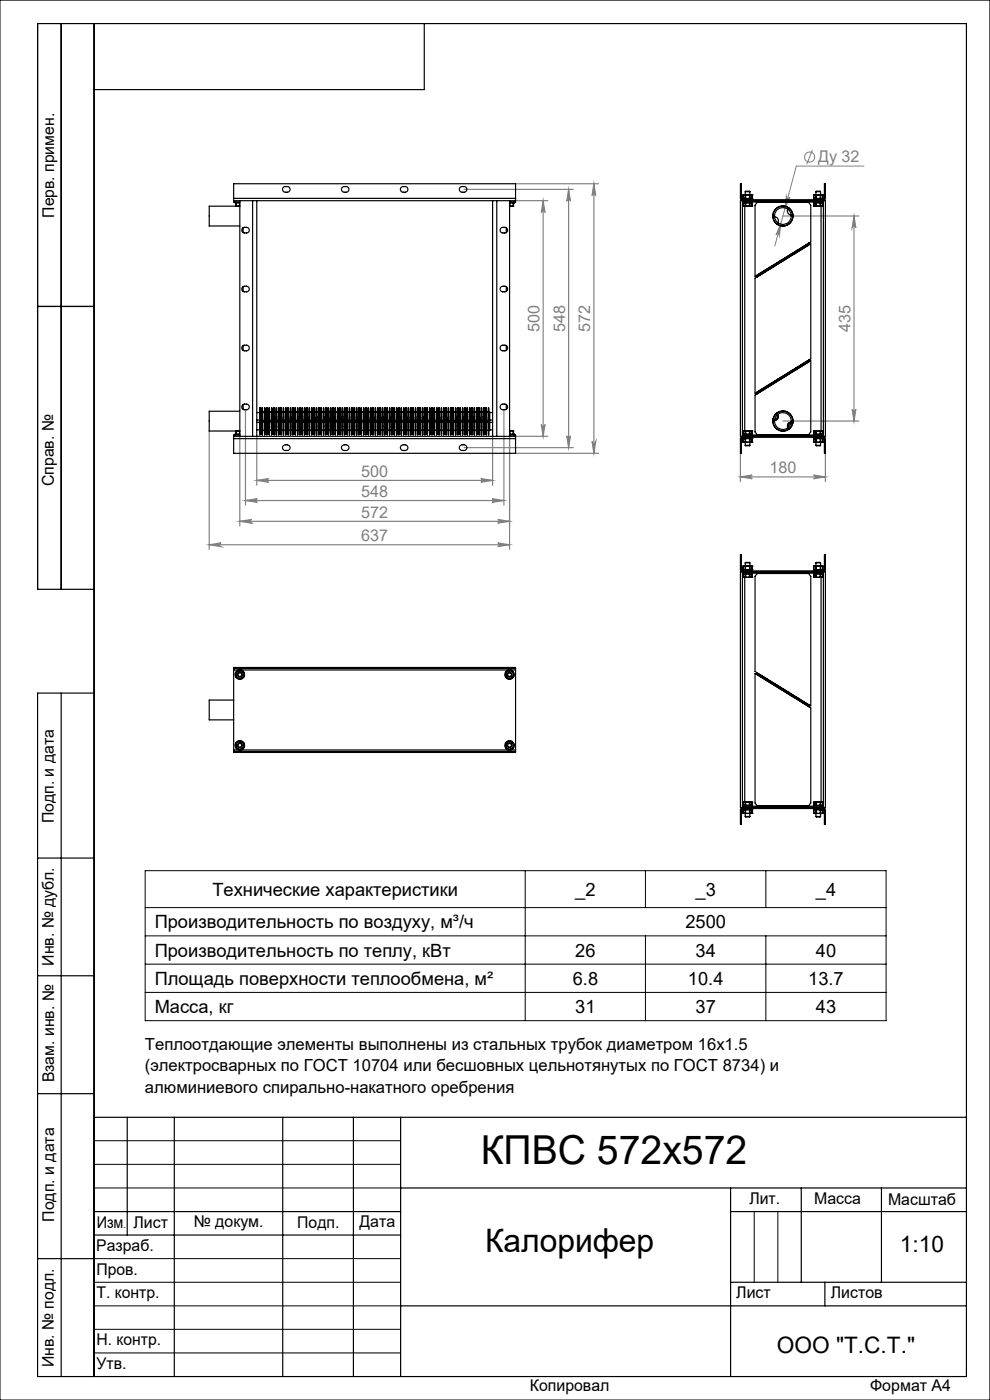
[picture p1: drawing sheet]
<svg xmlns="http://www.w3.org/2000/svg" width="210mm" height="297mm" viewBox="0 0 210 297" stroke-linecap="round" stroke-linejoin="round" font-family="sans-serif">
<defs><g id="words">
<text font-size="8.5" x="102" y="247">КПВС 572х572</text>
<text font-size="6.9" x="102.9" y="265.6">Калорифер</text>
<g font-size="4.8">
<text x="190.9" y="265.6">1:10</text>
<text x="164.8" y="287">ООО &quot;Т.С.Т.&quot;</text>
</g>
<g font-size="3.9">
<text x="45.1" y="190.1">Технические характеристики</text>
<text x="122" y="190">_2</text>
<text x="147.5" y="190">_3</text>
<text x="173.1" y="190">_4</text>
<text x="32.8" y="196.9">Производительность по воздуху, м³/ч</text>
<text x="145.4" y="196.9">2500</text>
<text x="32.8" y="202.9">Производительность по теплу, кВт</text>
<text x="122" y="202.9">26</text>
<text x="147.5" y="202.9">34</text>
<text x="173.1" y="202.9">40</text>
<text x="32.8" y="208.9">Площадь поверхности теплообмена, м²</text>
<text x="121.5" y="208.9">6.8</text>
<text x="145.9" y="208.9">10.4</text>
<text x="171.4" y="208.9">13.7</text>
<text x="32.8" y="214.9">Масса, кг</text>
<text x="122" y="214.9">31</text>
<text x="147.5" y="214.9">37</text>
<text x="173.1" y="214.9">43</text>
</g>
<g font-size="3.5">
<text x="30.7" y="222.8">Теплоотдающие элементы выполнены из стальных трубок диаметром 16x1.5</text>
<text x="30.7" y="227.3">(электросварных по ГОСТ 10704 или бесшовных цельнотянутых по ГОСТ 8734) и</text>
<text x="30.7" y="231.8">алюминиевого спирально-накатного оребрения</text>
</g>
<g font-size="3.4" fill="#808080">
<text x="173.5" y="34.4">Ду 32</text>
<text x="114.5" y="70.4" transform="rotate(-90 114.5 70.4)">500</text>
<text x="119.9" y="70.4" transform="rotate(-90 119.9 70.4)">548</text>
<text x="125.2" y="70.4" transform="rotate(-90 125.2 70.4)">572</text>
<text x="180.4" y="70.4" transform="rotate(-90 180.4 70.4)">435</text>
<text x="76.6" y="101.1">500</text>
<text x="163.2" y="100.4">180</text>
<text x="76.6" y="105.4">548</text>
<text x="76.6" y="109.8">572</text>
<text x="76.6" y="114.8">637</text>
</g>
<g font-size="3.4">
<text x="11.5" y="46.2" transform="rotate(-90 11.5 46.2)">Перв. примен.</text>
<text x="11.4" y="103.2" transform="rotate(-90 11.4 103.2)">Справ. №</text>
<text x="11.4" y="174.7" transform="rotate(-90 11.4 174.7)">Подп. и дата</text>
<text x="11.5" y="204.9" transform="rotate(-90 11.5 204.9)">Инв. № дубл.</text>
<text x="11.5" y="229.6" transform="rotate(-90 11.5 229.6)">Взам. инв. №</text>
<text x="159" y="255.5">Лит.</text>
<text x="172.7" y="255.5">Масса</text>
<text x="188.4" y="255.6">Масштаб</text>
<text x="11.5" y="259.2" transform="rotate(-90 11.5 259.2)">Подп. и дата</text>
<text x="20.5" y="260.4">Изм</text>
<text x="28.3" y="260.4">Лист</text>
<text x="41.1" y="260.4">№ докум.</text>
<text x="63.1" y="260.4">Подп.</text>
<text x="76.2" y="260.4">Дата</text>
<text x="20.4" y="265.4">Разраб.</text>
<text x="20.5" y="275.4">Т. контр.</text>
<text x="20.5" y="270.4">Пров.</text>
<text x="156.2" y="275.4">Лист</text>
<text x="176.2" y="275.4">Листов</text>
<text x="20.5" y="285.4">Н. контр.</text>
<text x="11.4" y="290" transform="rotate(-90 11.4 290)">Инв. № подл.</text>
<text x="20.5" y="290.4">Утв.</text>
<text x="112.4" y="295">Копировал</text>
<text x="184.6" y="295">Формат А4</text>
</g>
<text font-size="2.1" x="26.2" y="260.4">.</text>
</g></defs>
<g fill="none" stroke="#808080" stroke-width=".21">
<path d="M172.3 31.8l-1.2 3.1M183.3 35.2h-14.4l-4.5 17M165.6 47.6l-.3 2.5a.39 .39 0 0 0-.2-.5 .39 .39 0 0 0-.5 .2zM166.8 41.6a.39 .39 0 0 0 .3 .4 .39 .39 0 0 0 .4-.2l-1 2.3z"/>
<circle cx="171.7" cy="33.3" r="1.08"/>
</g>
<g fill="none" stroke="#808080" stroke-width=".25">
<path d="M109.4 39h17.6M126 39v57.2M126 39l.4 2.5a.39 .39 0 0 0-.4-.4 .39 .39 0 0 0-.4 .4zM98.4 40.2h23.2M109.4 42.6h6.8M115.2 42.6v50M115.2 42.6l.4 2.5a.39 .39 0 0 0-.4-.4 .39 .39 0 0 0-.4 .4zM120.6 40.2l.4 2.5a.39 .39 0 0 0-.4-.4 .39 .39 0 0 0-.4 .4zM120.6 40.2v54.8M166.1 45.8h16.1M181.2 45.8v43.5M181.2 45.8l.3 2.5a.39 .39 0 0 0-.3-.3 .39 .39 0 0 0-.4 .3z"/>
<path d="M44.4 91.4v25.2M50.9 92.6v19M52.1 86.9v20.3M54.5 92.6v10.3M98.4 95h23.2M104.5 92.6v10.3M106.9 86.9v20.3M108.1 92.6v24M109.4 92.6h6.8M109.4 96.2h17.6M114.8 90.1a.39 .39 0 0 0 .4 .4 .39 .39 0 0 0 .4-.4l-.4 2.5zM120.2 92.5a.39 .39 0 0 0 .4 .4 .39 .39 0 0 0 .4-.4l-.4 2.5z"/>
<path d="M125.6 93.7a.39 .39 0 0 0 .4 .4 .39 .39 0 0 0 .4-.4l-.4 2.5zM157.1 96.2v6M166.1 89.3h16.1M175.1 96.2v6M180.8 86.8a.39 .39 0 0 0 .4 .4 .39 .39 0 0 0 .3-.4l-.3 2.5zM44.4 115.6h63.7M44.4 115.6l2.5-.4a.39 .39 0 0 0-.4 .4 .39 .39 0 0 0 .4 .4zM50.9 110.6h57.2M50.9 110.6l2.5-.4a.39 .39 0 0 0-.4 .4 .39 .39 0 0 0 .4 .4zM52.1 106.2l2.5-.4a.39 .39 0 0 0-.4 .4 .39 .39 0 0 0 .4 .4zM52.1 106.2h54.8M54.5 101.9h50"/>
<path d="M54.5 101.9l2.5-.4a.39 .39 0 0 0-.4 .4 .39 .39 0 0 0 .4 .4zM102 101.5l2.5 .4-2.5 .4a.39 .39 0 0 0 .3-.4 .39 .39 0 0 0-.3-.4zM104.4 105.8l2.5 .4-2.5 .4a.39 .39 0 0 0 .3-.4 .39 .39 0 0 0-.3-.4zM105.6 115.2l2.5 .4-2.5 .4a.39 .39 0 0 0 .3-.4 .39 .39 0 0 0-.3-.4zM105.6 110.2l2.5 .4-2.5 .4a.39 .39 0 0 0 .3-.4 .39 .39 0 0 0-.3-.4zM157.1 101.2l2.5-.4a.39 .39 0 0 0-.4 .4 .39 .39 0 0 0 .4 .4zM157.1 101.2h18M172.6 100.8l2.5 .4-2.5 .4a.39 .39 0 0 0 .3-.4 .39 .39 0 0 0-.3-.4z"/>
</g>
<g fill="none" stroke="#000" stroke-width=".21">
<path d="M0 0h210v297h-210zM30.8 184.7h157.2v31.8h-157.2zM30.8 198.5h157.2M30.8 192.5h157.2M111.4 184.7v31.8M136.9 184.7v7.8M136.9 198.5v18M162.5 184.7v7.8M162.5 198.5v18M30.8 204.5h157.2M30.8 210.5h157.2M20 242h65"/>
<path d="M20 247h65M20 252h65M160 257v15M165 257v15M20 267h65M20 272h65M20 277h65M20 282h65M20 287h65"/>
</g>
<g fill="none" stroke="#000" stroke-width=".25">
<path d="M13 5v120M20 5v287M90 5v14h-70M8 65h12M20 125h-12v-120h197v287h-197v-145h12M13 147v145M8 182h12M8 207h12M8 232h12M20 237h185M27 237v25M37 237v55"/>
<path d="M60 237v55M75 237v55M85 237v55M20 257h65M85 252h120M155 252v40M155 257h50M170 252v20M187 252v20M8 267h12M20 262h65M85 277h120"/>
<path d="M155 272h50M175 272v5"/>
</g>
<g fill="#808080">
<path d="M165.6 47.6l-1 2.2a.39 .39 0 0 1 .5-.2 .39 .39 0 0 1 .2 .5zM166.8 41.6l-.3 2.5 1-2.3a.39 .39 0 0 1-.4 .2 .39 .39 0 0 1-.3-.4z"/>
<path d="M105.6 115.2l2.5 .4-2.5 .4a.39 .39 0 0 0 .3-.4 .39 .39 0 0 0-.3-.4zM44.4 115.6l2.5-.4a.39 .39 0 0 0-.4 .4 .39 .39 0 0 0 .4 .4z"/>
<path d="M157.1 101.2l2.5-.4a.39 .39 0 0 0-.4 .4 .39 .39 0 0 0 .4 .4zM172.6 100.8l2.5 .4-2.5 .4a.39 .39 0 0 0 .3-.4 .39 .39 0 0 0-.3-.4z"/>
<path d="M120.2 92.5a.39 .39 0 0 0 .4 .4 .39 .39 0 0 0 .4-.4l-.4 2.5zM120.6 40.2l.4 2.5a.39 .39 0 0 0-.4-.4 .39 .39 0 0 0-.4 .4z"/>
<path d="M115.2 42.6l.4 2.5a.39 .39 0 0 0-.4-.4 .39 .39 0 0 0-.4 .4zM114.8 90.1a.39 .39 0 0 0 .4 .4 .39 .39 0 0 0 .4-.4l-.4 2.5zM126 39l.4 2.5a.39 .39 0 0 0-.4-.4 .39 .39 0 0 0-.4 .4zM125.6 93.7a.39 .39 0 0 0 .4 .4 .39 .39 0 0 0 .4-.4l-.4 2.5zM181.2 45.8l.3 2.5a.39 .39 0 0 0-.3-.3 .39 .39 0 0 0-.4 .3zM180.8 86.8a.39 .39 0 0 0 .4 .4 .39 .39 0 0 0 .3-.4l-.3 2.5z"/>
<path d="M50.9 110.6l2.5-.4a.39 .39 0 0 0-.4 .4 .39 .39 0 0 0 .4 .4zM105.6 110.2l2.5 .4-2.5 .4a.39 .39 0 0 0 .3-.4 .39 .39 0 0 0-.3-.4z"/>
<path d="M54.5 101.9l2.5-.4a.39 .39 0 0 0-.4 .4 .39 .39 0 0 0 .4 .4zM102 101.5l2.5 .4-2.5 .4a.39 .39 0 0 0 .3-.4 .39 .39 0 0 0-.3-.4z"/>
<path d="M52.1 106.2l2.5-.4a.39 .39 0 0 0-.4 .4 .39 .39 0 0 0 .4 .4zM104.4 105.8l2.5 .4-2.5 .4a.39 .39 0 0 0 .3-.4 .39 .39 0 0 0-.3-.4z"/>
</g>
<g fill="none" stroke="#000" stroke-width=".25">
<path d="M60.2 39.6a.76 .76 0 0 1 .9 0 .76 .76 0 0 1 .4 .9 .79 .79 0 0 1-1 .3 .79 .79 0 0 1-.5-.9zM72.6 39.8a.81 .81 0 0 1 .9-.3 .81 .81 0 0 1 .5 .8 .79 .79 0 0 1-1 .5 .79 .79 0 0 1-.5-.9zM85.1 39.8a.85 .85 0 0 1 1.4 .4 .85 .85 0 0 1-.7 .6 .85 .85 0 0 1-.9-.5zM97.5 39.9a.79 .79 0 0 1 1-.4 .79 .79 0 0 1 .5 1 .79 .79 0 0 1-1 .3 .79 .79 0 0 1-.5-.9zM49.6 42.1v.5M49.6 42.6h4M49.6 42.1v-3.1h59.8v3.1M49.6 42.1h59.8M49.6 42.6v.3h1.3M49.9 42.9v.2h1M50 43.7h.1M50 43.1v.6"/>
<path d="M50.1 43.7h.7M50.1 43.1v.6M50.8 43.7h.1M50.8 43.1v.6M50.9 43.7h-6.5v4.2h6.5M50.9 42.6v50M51.6 48.3a.78 .78 0 0 1 .9 0 .78 .78 0 0 1 .3 .8 .82 .82 0 0 1-.9 .4 .82 .82 0 0 1-.6-.8zM51.6 48.3v1.1M53.6 42.6h51.8M53.6 42.6v50M54.5 42.6v50M104.5 42.6v50"/>
<path d="M105.4 42.6h4M105.4 42.6v50M106.4 48.3a.77 .77 0 0 1 .9-.1 .77 .77 0 0 1 .3 .9 .79 .79 0 0 1-1 .4 .79 .79 0 0 1-.4-1zM107.4 48.3v1.1M108.1 43.7h.1M108.1 43.7h.8M108.1 42.6v50M108.2 43.7h.6M108.2 43.1v.6M108.8 43.7h.1M108.8 43.1v.6M108.9 43.7h.1"/>
<path d="M108.9 43.1v.6M109.1 42.9v.2h-1M109.4 42.1v.5M109.4 42.6v.3h-1.3M157.1 42.6h18v50h-18zM157.1 42.1v-3.1h.2v3.1M157.1 42.1h.2M157.3 42.1l.1 .3h17.3l.2-.3M157.5 42.6h.1M157.5 42.9h17.1l.1-.3v50l-.1-.3h-17.1M157.5 42.6v50M157.6 42.1h2v.2h-2"/>
<path d="M157.6 42.9v.8M157.6 41.4h.4M157.6 41.4h.1M157.6 41.4h1.9M157.6 42.1h.1M157.6 42.1h.4M157.6 43.7h.1M157.6 43.7h1.9M157.6 41.4v1.2l-.3-.1-.2-.4M157.6 42.1h.2M157.7 43.7h.3M157.7 43.1v.6"/>
<path d="M158 43.7v47.7M158 41.4h.2M158 42.1h.2M158 43.7h.2M158 41.4v.7M158 43.1v.6M158.1 40.7h1M158.1 40.7v.6M158.1 42.3v.1M158.2 42.1h.8M158.2 41.4h.8M158.2 41.4v.7"/>
<path d="M158.2 43.7h.8M158.2 43.1v.6M159 43.7h.1M159 43.1v.6M159 41.4h.5M159 42.1h.1M159 41.4v.7M159.1 40.7v1.4M159.1 42.3v.1M159.1 42.1h.4M159.1 43.7h.4M159.1 43.1v.6"/>
<path d="M159.5 43.7h.1M159.5 43.1v.6M159.5 41.4h.1M159.5 42.1h.1M159.5 41.4v.7M159.5 42.1h-.1M159.6 42.9v.2h-2M160.2 59l11.8-7.3v24.4l-11.8 7.3zM160.4 58.5l.2 .2M160.6 42.9h10.9l.5 .6v7.8l-11.8 7.3v-15.1zM163.9 46h.1M164.3 46a.86 .86 0 0 1 .7 1.3"/>
<path d="M164.6 55.9h-.1M164.8 47.5h-.1M164.9 55.7l-.1 .1M167.1 44.4a.88 .88 0 0 0 .8 1.2M167.3 44.1h.1M167.8 53.9h.1M168.2 45.5h.1M168.7 53.4h-.1M171.6 51.6l-11.2 6.9M171.6 51.6l.1 .3M171.7 51.9l-11.1 6.8M172.6 42.9v.2h2v-.2"/>
<path d="M172.6 41.4h.4M172.6 41.4h.1M172.6 41.4h1.9M172.6 42.1h.1M172.6 42.1h.4M172.6 41.4v.7M172.6 42.1h.2M172.6 43.7h.1M172.6 43.7h.4M172.6 43.7h1.9M172.6 43.1v.6M173 41.4h.1"/>
<path d="M173 42.1h.1M173 43.7h.2M173 41.4v.7M173 43.1v.6M173.1 40.7h1M173.1 40.7v.6M173.1 42.3v.1M173.1 42.1h.9M173.1 41.4h.9M173.1 41.4v.7M173.2 43.7h.8M173.2 43.1v.6"/>
<path d="M174 43.7h.1M174 43.1v.6M174 41.4h.1M174 42.1h.1M174 41.4v.7M174.1 40.7v.6M174.1 42.3v.1M174.1 41.4h.4M174.1 42.1h.4M174.1 43.7h.4M174.1 41.4v.7M174.1 43.1v.6"/>
<path d="M174.2 43.7v47.7M174.5 43.7h.1M174.5 43.1v.6M174.5 41.4h.1M174.5 42.1h.1M174.5 41.4v.7M174.5 42.1h-.1M174.9 42.1v-3.1h.2v3.1M174.9 42.1h.2M175.1 42.1l-.4 .5-.1-.5h-2v.2h2M51.5 60.9a.79 .79 0 0 1 .9-.2 .79 .79 0 0 1 .4 .9 .82 .82 0 0 1-.9 .4 .82 .82 0 0 1-.6-.8zM51.6 73.3a.77 .77 0 0 1 .9 0 .77 .77 0 0 1 .3 .8 .79 .79 0 0 1-1 .4 .79 .79 0 0 1-.4-1z"/>
<path d="M51.6 60.8v1M51.6 73.3v1.1M106.2 73.5a.82 .82 0 0 1 .9-.3 .82 .82 0 0 1 .6 .8 .79 .79 0 0 1-1 .5 .79 .79 0 0 1-.5-1zM106.3 60.9a.78 .78 0 0 1 .9-.2 .78 .78 0 0 1 .4 .9 .79 .79 0 0 1-1 .3 .79 .79 0 0 1-.4-.9zM107.4 60.8v1M107.4 73.3v1.1M167.7 78.8h.1M168.7 78.1v.1M171.6 76.4l-11.2 6.9M171.6 76.4l.1 .3M171.7 76.7l-11.1 6.8M49.6 92.6v.5"/>
<path d="M49.6 92.6h4M49.6 93.1v3.1h59.8v-3.1M49.6 93.1h59.8M50.1 91.4l-.1 .7M50.1 91.4h.7M50.1 91.4v.7M50.8 91.4v.7M50.9 92.1h-1v.2M50.9 87.2h-6.5v4.2h6.4M50.9 92.3h-1.3v.3M51.5 85.9a.78 .78 0 0 1 .9-.2 .78 .78 0 0 1 .4 .9 .82 .82 0 0 1-.9 .4 .82 .82 0 0 1-.6-.8zM51.6 85.8v1.1"/>
<path d="M53.6 92.6h51.8M54.5 89.1h.6M54.5 87.5h.6M54.5 91.2h.6M54.5 89.6h.6M55.1 88.6v3.6M55.1 86.5v2.1M55.1 86.5v2.9M55.1 92.2h.1M55.1 88.6h.1M55.1 86.5h.1M55.2 88.6v3.6"/>
<path d="M55.2 86.5v2.1M55.2 88.6v.9M55.2 86.5v.9M55.2 89.5v1.8M55.2 87.4v1.8M55.2 91.3v.9M55.2 91.3h.4M55.2 89.5h.4M55.2 89.2v.2M55.2 89.2h.4M55.2 87.4h.4M55.6 89.5v1.8"/>
<path d="M55.6 87.4v1.8M55.6 91.3v.9M55.6 89.2v.2M55.6 88.6v3.6M55.6 86.5v2.1M55.6 92.2h.1M55.6 88.6h.1M55.6 88.6v.9M55.6 86.5h.1M55.6 86.5v.9M55.7 88.6v1.8M55.7 90.4v1.8"/>
<path d="M55.7 86.5v1.8M55.7 88.3v.3M55.7 88.6v.9M55.7 86.5v.9M55.7 89.5v.9M55.7 90.4v.9M55.7 87.4v.9M55.7 88.3v.9M55.7 91.3v.9M55.7 91.3h.4M55.7 89.5h.4M55.7 89.2v.2"/>
<path d="M55.7 89.2h.4M55.7 87.4h.4M56.1 89.5v1.8M56.1 87.4v1.8M56.1 91.3v.9M56.1 89.2v.2M56.1 88.6v3.6M56.1 86.5v2.1M56.1 92.2h.1M56.1 88.6h.1M56.1 88.6v.9M56.1 86.5h.1"/>
<path d="M56.1 86.5v.9M56.2 88.6v3.6M56.2 86.5v2.1M56.2 88.6v.9M56.2 86.5v.9M56.2 89.5v1.8M56.2 87.4v1.8M56.2 91.3v.9M56.2 91.3h.4M56.2 89.5h.4M56.2 89.2v.2M56.2 89.2h.4"/>
<path d="M56.2 87.4h.4M56.6 89.5v1.8M56.6 87.4v1.8M56.6 91.3v.9M56.6 89.2v.2M56.6 92.2h.1M56.6 88.6h.1M56.6 88.6v.9M56.6 86.5h.1M56.6 86.5v.9M56.7 88.6v3.6M56.7 86.5v2.1"/>
<path d="M56.7 88.6v.9M56.7 86.5v.9M56.7 89.5v1.8M56.7 87.4v1.8M56.7 91.3v.9M56.7 91.3h.4M56.7 89.5h.4M56.7 89.2v.2M56.7 89.2h.4M56.7 87.4h.4M57.1 89.5v1.8M57.1 87.4v1.8"/>
<path d="M57.1 91.3v.9M57.1 89.2v.2M57.1 88.6v3.6M57.1 86.5v2.1M57.1 92.2h.1M57.1 88.6h.1M57.1 88.6v.9M57.1 86.5h.1M57.1 86.5v.9M57.1 88.6v1.8M57.1 90.4v1.8M57.1 86.5v1.8"/>
<path d="M57.1 88.3v.3M57.1 88.6l.1 .9M57.1 86.5l.1 .9M57.2 89.5v.9M57.2 90.4v.9M57.2 87.4v.9M57.2 88.3v.9M57.2 91.3l-.1 .9M57.2 91.3h.4M57.2 89.5h.4M57.2 89.2v.2M57.2 89.2h.4"/>
<path d="M57.2 87.4h.4M57.6 89.5v1.8M57.6 87.4v1.8M57.6 91.3v.9M57.6 89.2v.2M57.6 88.6v3.6M57.6 86.5v2.1M57.6 92.2h.1M57.6 88.6h.1M57.6 88.6v.9M57.6 86.5h.1M57.6 86.5v.9"/>
<path d="M57.6 88.6l.1 .9M57.6 86.5l.1 .9M57.7 89.5v1.8M57.7 87.4v1.8M57.7 91.3l-.1 .9M57.7 91.3h.4M57.7 89.5h.4M57.7 89.2v.2M57.7 89.2h.4M57.7 87.4h.4M58.1 89.5v1.8M58.1 87.4v1.8"/>
<path d="M58.1 91.3v.9M58.1 89.2v.2M58.1 88.6v3.6M58.1 86.5v2.1M58.1 92.2h.1M58.1 88.6h.1M58.1 88.6v.9M58.1 86.5h.1M58.1 86.5v.9M58.2 88.6v3.6M58.2 86.5v2.1M58.2 88.6v.9"/>
<path d="M58.2 86.5v.9M58.2 89.5v1.8M58.2 87.4v1.8M58.2 91.3v.9M58.2 91.3h.4M58.2 89.5h.4M58.2 89.2v.2M58.2 89.2h.4M58.2 87.4h.4M58.6 89.5v1.8M58.6 87.4v1.8M58.6 91.3v.9"/>
<path d="M58.6 89.2v.2M58.6 88.6v3.6M58.6 86.5v2.1M58.6 92.2h.1M58.6 88.6h.1M58.6 88.6v.9M58.6 86.5h.1M58.6 86.5v.9M58.7 88.6v3.6M58.7 86.5v2.1M58.7 88.6v.9M58.7 86.5v.9"/>
<path d="M58.7 89.5v1.8M58.7 87.4v1.8M58.7 91.3v.9M58.7 91.3h.4M58.7 89.5h.4M58.7 89.2v.2M58.7 89.2h.4M58.7 87.4h.4M59.1 89.5v1.8M59.1 87.4v1.8M59.1 91.3v.9M59.1 89.2v.2"/>
<path d="M59.1 88.6v3.6M59.1 86.5v2.1M59.1 92.2h.1M59.1 88.6h.1M59.1 88.6v.9M59.1 86.5h.1M59.1 86.5v.9M59.2 88.6v1.8M59.2 90.4v1.8M59.2 86.5v1.8M59.2 88.3v.3M59.2 88.6v.9"/>
<path d="M59.2 86.5v.9M59.2 89.5v.9M59.2 90.4v.9M59.2 87.4v.9M59.2 88.3v.9M59.2 91.3v.9M59.2 91.3h.4M59.2 89.5h.4M59.2 89.2v.2M59.2 89.2h.4M59.2 87.4h.4M59.6 89.5v1.8"/>
<path d="M59.6 87.4v1.8M59.6 91.3v.9M59.6 89.2v.2M59.6 88.6v3.6M59.6 86.5v2.1M59.6 92.2h.1M59.6 88.6h.1M59.6 88.6v.9M59.6 86.5h.1M59.6 86.5v.9M59.7 88.6v3.6M59.7 86.5v2.1"/>
<path d="M59.7 88.6v.9M59.7 86.5v.9M59.7 89.5v1.8M59.7 87.4v1.8M59.7 91.3v.9M59.7 91.3h.4M59.7 89.5h.4M59.7 89.2v.2M59.7 89.2h.4M59.7 87.4h.4M60.1 89.5v1.8M60.1 87.4v1.8"/>
<path d="M60.1 91.3v.9M60.1 89.2v.2M60.1 94.5a.78 .78 0 0 1 1-.1 .78 .78 0 0 1 .4 .9 .82 .82 0 0 1-1 .3 .82 .82 0 0 1-.6-.8zM60.1 92.2h.1M60.1 88.6h.1M60.1 88.6v.9M60.1 86.5h.1M60.1 86.5v.9M60.1 88.6v3.6M60.1 86.5v2.1M60.1 88.6l.1 .9M60.1 86.5l.1 .9"/>
<path d="M60.2 89.5v1.8M60.2 87.4v1.8M60.2 91.3l-.1 .9M60.2 91.3h.4M60.2 89.5h.4M60.2 89.2v.2M60.2 89.2h.4M60.2 87.4h.4M60.6 89.5v1.8M60.6 87.4v1.8M60.6 91.3v.9M60.6 89.2v.2"/>
<path d="M60.6 88.6v3.6M60.6 86.5v2.1M60.6 92.2h.1M60.6 88.6h.1M60.6 88.6v.9M60.6 86.5h.1M60.6 86.5v.9M60.6 88.6v1.8M60.6 90.4v1.8M60.6 86.5v1.8M60.6 88.3v.3M60.6 88.6l.1 .9"/>
<path d="M60.6 86.5l.1 .9M60.7 89.5v.9M60.7 90.4v.9M60.7 87.4v.9M60.7 88.3v.9M60.7 91.3l-.1 .9M60.7 91.3h.4M60.7 89.5h.4M60.7 89.2v.2M60.7 89.2h.4M60.7 87.4h.4M61.1 89.5v1.8"/>
<path d="M61.1 87.4v1.8M61.1 91.3v.9M61.1 89.2v.2M61.1 88.6v3.6M61.1 86.5v2.1M61.1 92.2h.1M61.1 88.6h.1M61.1 88.6v.9M61.1 86.5h.1M61.1 86.5v.9M61.2 88.6v1.8M61.2 90.4v1.8"/>
<path d="M61.2 86.5v1.8M61.2 88.3v.3M61.2 88.6v.9M61.2 86.5v.9M61.2 89.5v.9M61.2 90.4v.9M61.2 87.4v.9M61.2 88.3v.9M61.2 91.3v.9M61.2 91.3h.4M61.2 89.5h.4M61.2 89.2v.2"/>
<path d="M61.2 87.4h.4M61.6 88.6v3.6M61.6 89.5v1.8M61.6 86.5v2.1M61.6 87.4v1.8h-.4M61.6 92.2h.1M61.6 88.6h.1M61.6 86.5v.9M61.6 88.6v.9M61.6 91.3v.9M61.6 86.5h.1M61.7 88.6v3.6"/>
<path d="M61.7 86.5v2.1M61.7 88.6v.9M61.7 86.5v.9M61.7 89.5v1.8M61.7 87.4v1.8M61.7 91.3v.9M61.7 91.3h.4M61.7 89.5h.4M61.7 89.2v.2M61.7 89.2h.4M61.7 87.4h.4M62.1 89.5v1.8"/>
<path d="M62.1 87.4v1.8M62.1 91.3v.9M62.1 89.2v.2M62.1 88.6v3.6M62.1 86.5v2.1M62.1 92.2h.1M62.1 88.6h.1M62.1 88.6v.9M62.1 86.5h.1M62.1 86.5v.9M62.2 88.6v3.6M62.2 86.5v2.1"/>
<path d="M62.2 88.6v.9M62.2 86.5v.9M62.2 89.5v1.8M62.2 87.4v1.8M62.2 91.3v.9M62.2 91.3h.4M62.2 89.5h.4M62.2 89.2v.2M62.2 89.2h.4M62.2 87.4h.4M62.6 89.5v1.8M62.6 87.4v1.8"/>
<path d="M62.6 91.3v.9M62.6 89.2v.2M62.6 88.6v3.6M62.6 92.2h.1M62.6 88.6h.1M62.6 88.6v.9M62.6 86.5h.1M62.6 86.5v.9M62.7 86.5v2.1M62.7 88.6v.9M62.7 86.5v.9M62.7 89.5v1.8"/>
<path d="M62.7 87.4v1.8M62.7 91.3v.9M62.7 91.3h.4M62.7 89.5h.4M62.7 89.2v.2M62.7 89.2h.4M62.7 87.4h.4M63.1 89.5v1.8M63.1 87.4v1.8M63.1 91.3v.9M63.1 89.2v.2M63.1 88.6v3.6"/>
<path d="M63.1 86.5v2.1M63.1 92.2h.1M63.1 88.6h.1M63.1 88.6v.9M63.1 86.5h.1M63.1 86.5v.9M63.1 88.6v1.8M63.1 90.4v1.8M63.1 86.5v1.8M63.1 88.3v.3M63.1 88.6l.1 .9M63.1 86.5l.1 .9"/>
<path d="M63.2 89.5v.9M63.2 90.4v.9M63.2 87.4v.9M63.2 88.3v.9M63.2 91.3l-.1 .9M63.2 91.3h.4M63.2 89.5h.4M63.2 89.2v.2M63.2 89.2h.4M63.2 87.4h.4M63.6 89.5v1.8M63.6 87.4v1.8"/>
<path d="M63.6 91.3v.9M63.6 89.2v.2M63.6 88.6v3.6M63.6 86.5v2.1M63.6 92.2h.1M63.6 88.6h.1M63.6 88.6v.9M63.6 86.5h.1M63.6 86.5v.9M63.7 88.6v1.8M63.7 90.4v1.8M63.7 89.5v.9"/>
<path d="M63.7 90.4v.9M63.7 86.5v1.8M63.7 88.3v.3M63.7 87.4v.9M63.7 88.3v.9h.4M63.7 86.5v.9M63.7 88.6v.9M63.7 91.3v.9M63.7 91.3h.4M63.7 89.5h.4M63.7 87.4h.4M64.1 89.5v1.8"/>
<path d="M64.1 87.4v1.8M64.1 91.3v.9M64.1 89.2v.2M64.1 88.6v3.6M64.1 86.5v2.1M64.1 92.2h.1M64.1 88.6h.1M64.1 88.6v.9M64.1 86.5h.1M64.1 86.5v.9M64.2 88.6v3.6M64.2 86.5v2.1"/>
<path d="M64.2 88.6v.9M64.2 86.5v.9M64.2 89.5v1.8M64.2 87.4v1.8M64.2 91.3v.9M64.2 91.3h.4M64.2 89.5h.4M64.2 89.2v.2M64.2 87.4h.4M64.6 88.6v3.6M64.6 89.5v1.8M64.6 86.5v2.1"/>
<path d="M64.6 87.4v1.8h-.4M64.6 92.2h.1M64.6 88.6h.1M64.6 86.5v.9M64.6 88.6v.9M64.6 91.3v.9M64.6 86.5h.1M64.7 88.6v3.6M64.7 86.5v2.1M64.7 88.6v.9M64.7 86.5v.9M64.7 89.5v1.8"/>
<path d="M64.7 87.4v1.8M64.7 91.3v.9M64.7 91.3h.4M64.7 89.5h.4M64.7 89.2v.2M64.7 89.2h.4M64.7 87.4h.4M65.1 89.5v1.8M65.1 87.4v1.8M65.1 91.3v.9M65.1 89.2v.2M65.1 88.6v3.6"/>
<path d="M65.1 86.5v2.1M65.1 92.2h.1M65.1 88.6h.1M65.1 88.6v.9M65.1 86.5h.1M65.1 86.5v.9M65.2 88.6v1.8M65.2 90.4v1.8M65.2 86.5v1.8M65.2 88.3v.3M65.2 88.6v.9M65.2 86.5v.9"/>
<path d="M65.2 89.5v.9M65.2 90.4v.9M65.2 87.4v.9M65.2 88.3v.9M65.2 91.3v.9M65.2 91.3h.4M65.2 89.5h.4M65.2 89.2v.2M65.2 89.2h.4M65.2 87.4h.4M65.6 89.5v1.8M65.6 87.4v1.8"/>
<path d="M65.6 91.3v.9M65.6 89.2v.2M65.6 88.6v3.6M65.6 86.5v2.1M65.6 92.2h.1M65.6 88.6h.1M65.6 88.6v.9M65.6 86.5h.1M65.6 86.5v.9M65.7 88.6v3.6M65.7 86.5v2.1M65.7 88.6v.9"/>
<path d="M65.7 86.5v.9M65.7 89.5v1.8M65.7 87.4v1.8M65.7 91.3v.9M65.7 91.3h.4M65.7 89.5h.4M65.7 89.2v.2M65.7 89.2h.4M65.7 87.4h.4M66.1 89.5v1.8M66.1 87.4v1.8M66.1 91.3v.9"/>
<path d="M66.1 89.2v.2M66.1 92.2h.1M66.1 88.6h.1M66.1 88.6v.9M66.1 86.5h.1M66.1 86.5v.9M66.1 88.6v3.6M66.1 86.5v2.1M66.1 88.6l.1 .9M66.1 86.5l.1 .9M66.2 89.5v1.8M66.2 87.4v1.8"/>
<path d="M66.2 91.3l-.1 .9M66.2 91.3h.4M66.2 89.5h.4M66.2 89.2v.2M66.2 89.2h.4M66.2 87.4h.4M66.6 89.5v1.8M66.6 87.4v1.8M66.6 91.3v.9M66.6 89.2v.2M66.6 88.6v3.6M66.6 86.5v2.1"/>
<path d="M66.6 92.2h.1M66.6 88.6h.1M66.6 88.6v.9M66.6 86.5h.1M66.6 86.5v.9M66.7 89.5v.9M66.7 90.4v.9M66.7 88.6v1.8M66.7 90.4v1.8M66.7 87.4v.9M66.7 88.3v.9h.4M66.7 86.5v1.8"/>
<path d="M66.7 88.3v.3M66.7 86.5v.9M66.7 88.6v.9M66.7 91.3v.9M66.7 91.3h.4M66.7 89.5h.4M66.7 87.4h.4M67.1 89.5v1.8M67.1 87.4v1.8M67.1 91.3v.9M67.1 89.2v.2M67.1 88.6v3.6"/>
<path d="M67.1 86.5v2.1M67.1 88.6v.9M67.1 92.2h.1M67.1 88.6h.1M67.1 86.5h.1M67.1 86.5v.9M67.2 88.6v1.8M67.2 90.4v1.8M67.2 86.5v1.8M67.2 88.3v.3M67.2 88.6v.9M67.2 86.5v.9"/>
<path d="M67.2 89.5v.9M67.2 90.4v.9M67.2 87.4v.9M67.2 88.3v.9M67.2 91.3v.9M67.2 91.3h.4M67.2 89.5h.4M67.2 89.2v.2M67.2 89.2h.4M67.2 87.4h.4M67.6 89.5v1.8M67.6 87.4v1.8"/>
<path d="M67.6 91.3v.9M67.6 89.2v.2M67.6 88.6v3.6M67.6 86.5v2.1M67.6 92.2h.1M67.6 88.6h.1M67.6 88.6v.9M67.6 86.5h.1M67.6 86.5v.9M67.7 88.6v3.6M67.7 86.5v2.1M67.7 88.6v.9"/>
<path d="M67.7 86.5v.9M67.7 89.5v1.8M67.7 87.4v1.8M67.7 91.3v.9M67.7 91.3h.4M67.7 89.5h.4M67.7 89.2v.2M67.7 89.2h.4M67.7 87.4h.4M68.1 89.5v1.8M68.1 87.4v1.8M68.1 91.3v.9"/>
<path d="M68.1 89.2v.2M68.1 86.5v2.1M68.1 92.2h.1M68.1 88.6h.1M68.1 88.6v.9M68.1 86.5h.1M68.1 86.5v.9M68.2 88.6v3.6M68.2 88.6v.9M68.2 86.5v.9M68.2 89.5v1.8M68.2 87.4v1.8"/>
<path d="M68.2 91.3v.9M68.2 91.3h.4M68.2 89.5h.4M68.2 89.2v.2M68.2 89.2h.4M68.2 87.4h.4M68.6 89.5v1.8M68.6 87.4v1.8M68.6 91.3v.9M68.6 89.2v.2M68.6 88.6v3.6M68.6 86.5v2.1"/>
<path d="M68.6 92.2h.1M68.6 88.6h.1M68.6 88.6v.9M68.6 86.5h.1M68.6 86.5v.9M68.7 88.6v1.8M68.7 90.4v1.8M68.7 86.5v1.8M68.7 88.3v.3M68.7 88.6v.9M68.7 86.5v.9M68.7 89.5v.9"/>
<path d="M68.7 90.4v.9M68.7 87.4v.9M68.7 88.3v.9M68.7 91.3v.9M68.7 91.3h.4M68.7 89.5h.4M68.7 89.2v.2M68.7 89.2h.4M68.7 87.4h.4M69.1 89.5v1.8M69.1 87.4v1.8M69.1 91.3v.9"/>
<path d="M69.1 89.2v.2M69.1 88.6v3.6M69.1 86.5v2.1M69.1 92.2h.1M69.1 88.6h.1M69.1 88.6v.9M69.1 86.5h.1M69.1 86.5v.9M69.1 88.6l.1 .9M69.1 86.5l.1 .9M69.2 89.5v1.8M69.2 87.4v1.8"/>
<path d="M69.2 91.3l-.1 .9M69.2 91.3h.4M69.2 89.5h.4M69.2 89.2v.2M69.2 89.2h.4M69.2 87.4h.4M69.6 89.5v1.8M69.6 87.4v1.8M69.6 91.3v.9M69.6 89.2v.2M69.6 88.6v3.6M69.6 86.5v2.1"/>
<path d="M69.6 92.2h.1M69.6 88.6h.1M69.6 88.6v.9M69.6 86.5h.1M69.6 86.5v.9M69.7 88.6v3.6M69.7 86.5v2.1M69.7 88.6v.9M69.7 86.5v.9M69.7 89.5v1.8M69.7 87.4v1.8M69.7 91.3v.9"/>
<path d="M69.7 91.3h.4M69.7 89.5h.4M69.7 89.2v.2M69.7 89.2h.4M69.7 87.4h.4M70.1 89.5v1.8M70.1 87.4v1.8M70.1 91.3v.9M70.1 89.2v.2M70.1 88.6v3.6M70.1 86.5v2.1M70.1 92.2h.1"/>
<path d="M70.1 88.6h.1M70.1 88.6v.9M70.1 86.5h.1M70.1 86.5v.9M70.2 88.6v3.6M70.2 86.5v2.1M70.2 88.6v.9M70.2 86.5v.9M70.2 89.5v1.8M70.2 87.4v1.8M70.2 91.3v.9M70.2 91.3h.4"/>
<path d="M70.2 89.5h.4M70.2 89.2v.2M70.2 89.2h.4M70.2 87.4h.4M70.6 89.5v1.8M70.6 87.4v1.8M70.6 91.3v.9M70.6 89.2v.2M70.6 88.6v3.6M70.6 86.5v2.1M70.6 92.2h.1M70.6 88.6h.1"/>
<path d="M70.6 88.6v.9M70.6 86.5h.1M70.6 86.5v.9M70.7 88.6v.9M70.7 86.5v.9M70.7 89.5v1.8M70.7 87.4v1.8M70.7 91.3v.9M70.7 91.3h.4M70.7 89.5h.4M70.7 89.2v.2M70.7 89.2h.4"/>
<path d="M70.7 87.4h.4M71.1 89.5v1.8M71.1 87.4v1.8M71.1 91.3v.9M71.1 89.2v.2M71.1 88.6v3.6M71.1 86.5v2.1M71.1 92.2h.1M71.1 88.6h.1M71.1 88.6v.9M71.1 86.5h.1M71.1 86.5v.9"/>
<path d="M71.2 88.6v1.8M71.2 90.4v1.8M71.2 86.5v1.8M71.2 88.3v.3M71.2 88.6v.9M71.2 86.5v.9M71.2 89.5v.9M71.2 90.4v.9M71.2 87.4v.9M71.2 88.3v.9M71.2 91.3v.9M71.2 91.3h.4"/>
<path d="M71.2 89.5h.4M71.2 89.2v.2M71.2 89.2h.4M71.2 87.4h.4M71.6 89.5v1.8M71.6 87.4v1.8M71.6 91.3v.9M71.6 89.2v.2M71.6 88.6v3.6M71.6 86.5v2.1M71.6 92.2h.1M71.6 88.6h.1"/>
<path d="M71.6 88.6v.9M71.6 86.5h.1M71.6 86.5v.9M71.6 88.6l.1 .9M71.6 86.5l.1 .9M71.7 89.5v1.8M71.7 87.4v1.8M71.7 91.3l-.1 .9M71.7 91.3h.4M71.7 89.5h.4M71.7 89.2v.2M71.7 89.2h.4"/>
<path d="M71.7 87.4h.4M72.1 89.5v1.8M72.1 87.4v1.8M72.1 91.3v.9M72.1 89.2v.2M72.1 88.6v3.6M72.1 92.2h.1M72.1 88.6h.1M72.1 88.6v.9M72.1 86.5h.1M72.1 86.5v.9M72.1 86.5v2.1"/>
<path d="M72.1 88.6l.1 .9M72.1 86.5l.1 .9M72.2 89.5v1.8M72.2 87.4v1.8M72.2 91.3l-.1 .9M72.2 91.3h.4M72.2 89.5h.4M72.2 89.2v.2M72.2 89.2h.4M72.2 87.4h.4M72.6 89.5v1.8M72.6 87.4v1.8"/>
<path d="M72.6 91.3v.9M72.6 89.2v.2M72.6 94.5a.78 .78 0 0 1 1-.1 .78 .78 0 0 1 .3 .9 .79 .79 0 0 1-.9 .3 .79 .79 0 0 1-.5-.9zM72.6 88.6v3.6M72.6 86.5v2.1M72.6 92.2h.1M72.6 88.6h.1M72.6 88.6v.9M72.6 86.5h.1M72.6 86.5v.9M72.7 88.6v3.6M72.7 86.5v2.1"/>
<path d="M72.7 88.6v.9M72.7 86.5v.9M72.7 89.5v1.8M72.7 87.4v1.8M72.7 91.3v.9M72.7 91.3h.4M72.7 89.5h.4M72.7 89.2v.2M72.7 89.2h.4M72.7 87.4h.4M73.1 89.5v1.8M73.1 87.4v1.8"/>
<path d="M73.1 91.3v.9M73.1 89.2v.2M73.1 88.6v3.6M73.1 86.5v2.1M73.1 92.2h.1M73.1 88.6h.1M73.1 88.6v.9M73.1 86.5h.1M73.1 86.5v.9M73.2 88.6v1.8M73.2 90.4v1.8M73.2 86.5v1.8"/>
<path d="M73.2 88.3v.3M73.2 88.6v.9M73.2 86.5v.9M73.2 89.5v.9M73.2 90.4v.9M73.2 87.4v.9M73.2 88.3v.9M73.2 91.3v.9M73.2 91.3h.4M73.2 89.5h.4M73.2 89.2v.2M73.2 89.2h.4"/>
<path d="M73.2 87.4h.4M73.6 89.5v1.8M73.6 87.4v1.8M73.6 91.3v.9M73.6 89.2v.2M73.6 88.6v3.6M73.6 86.5v2.1M73.6 92.2h.1M73.6 88.6h.1M73.6 88.6v.9M73.6 86.5h.1M73.6 86.5v.9"/>
<path d="M73.7 88.6v3.6M73.7 86.5v2.1M73.7 88.6v.9M73.7 86.5v.9M73.7 89.5v1.8M73.7 87.4v1.8M73.7 91.3v.9M73.7 91.3h.4M73.7 89.5h.4M73.7 89.2v.2M73.7 89.2h.4M73.7 87.4h.4"/>
<path d="M74.1 89.5v1.8M74.1 87.4v1.8M74.1 91.3v.9M74.1 89.2v.2M74.1 86.5v2.1M74.1 92.2h.1M74.1 88.6h.1M74.1 88.6v.9M74.1 86.5h.1M74.1 86.5v.9M74.2 88.6v3.6M74.2 88.6v.9"/>
<path d="M74.2 86.5v.9M74.2 89.5v1.8M74.2 87.4v1.8M74.2 91.3v.9M74.2 91.3h.4M74.2 89.5h.4M74.2 89.2v.2M74.2 89.2h.4M74.2 87.4h.4M74.6 89.5v1.8M74.6 87.4v1.8M74.6 91.3v.9"/>
<path d="M74.6 89.2v.2M74.6 88.6v3.6M74.6 86.5v2.1M74.6 92.2h.1M74.6 88.6h.1M74.6 88.6v.9M74.6 86.5v.9M74.6 86.5h.1M74.6 88.6v1.8M74.6 90.4v1.8M74.6 86.5v1.8M74.6 88.3v.3"/>
<path d="M74.6 88.6l.1 .9M74.6 86.5l.1 .9M74.7 89.5v.9M74.7 90.4v.9M74.7 87.4v.9M74.7 88.3v.9M74.7 91.3l-.1 .9M74.7 91.3h.4M74.7 89.5h.4M74.7 89.2v.2M74.7 89.2h.4M74.7 87.4h.4"/>
<path d="M75.1 89.5v1.8M75.1 87.4v1.8M75.1 91.3v.9M75.1 89.2v.2M75.1 88.6v3.6M75.1 86.5v2.1M75.1 92.2h.1M75.1 88.6h.1M75.1 88.6v.9M75.1 86.5h.1M75.1 86.5v.9M75.2 89.5v.9"/>
<path d="M75.2 90.4v.9M75.2 88.6v1.8M75.2 90.4v1.8M75.2 86.5v1.8M75.2 88.3v.3M75.2 87.4v.9M75.2 88.3v.9h.4M75.2 86.5v.9M75.2 88.6v.9M75.2 91.3v.9M75.2 91.3h.4M75.2 89.5h.4"/>
<path d="M75.2 87.4h.4M75.6 89.5v1.8M75.6 87.4v1.8M75.6 91.3v.9M75.6 89.2v.2M75.6 88.6v3.6M75.6 86.5v2.1M75.6 92.2h.1M75.6 88.6h.1M75.6 88.6v.9M75.6 86.5h.1M75.6 86.5v.9"/>
<path d="M75.7 88.6v3.6M75.7 86.5v2.1M75.7 88.6v.9M75.7 86.5v.9M75.7 89.5v1.8M75.7 87.4v1.8M75.7 91.3v.9M75.7 91.3h.4M75.7 89.5h.4M75.7 89.2v.2M75.7 87.4h.4M76.1 88.6v3.6"/>
<path d="M76.1 89.5v1.8M76.1 86.5v2.1M76.1 87.4v1.8h-.4M76.1 92.2h.1M76.1 88.6h.1M76.1 86.5v.9M76.1 88.6v.9M76.1 91.3v.9M76.1 86.5h.1M76.2 88.6v3.6M76.2 86.5v2.1M76.2 88.6v.9"/>
<path d="M76.2 86.5v.9M76.2 89.5v1.8M76.2 87.4v1.8M76.2 91.3v.9M76.2 91.3h.4M76.2 89.5h.4M76.2 89.2v.2M76.2 89.2h.4M76.2 87.4h.4M76.6 89.5v1.8M76.6 87.4v1.8M76.6 91.3v.9"/>
<path d="M76.6 89.2v.2M76.6 88.6v3.6M76.6 86.5v2.1M76.6 92.2h.1M76.6 88.6h.1M76.6 88.6v.9M76.6 86.5h.1M76.6 86.5v.9M76.7 88.6v1.8M76.7 90.4v1.8M76.7 86.5v1.8M76.7 88.3v.3"/>
<path d="M76.7 88.6v.9M76.7 86.5v.9M76.7 89.5v.9M76.7 90.4v.9M76.7 87.4v.9M76.7 88.3v.9M76.7 91.3v.9M76.7 91.3h.4M76.7 89.5h.4M76.7 89.2v.2M76.7 89.2h.4M76.7 87.4h.4"/>
<path d="M77.1 89.5v1.8M77.1 87.4v1.8M77.1 91.3v.9M77.1 89.2v.2M77.1 88.6v3.6M77.1 86.5v2.1M77.1 92.2h.1M77.1 88.6h.1M77.1 88.6v.9M77.1 86.5h.1M77.1 86.5v.9M77.2 88.6v3.6"/>
<path d="M77.2 86.5v2.1M77.2 88.6v.9M77.2 86.5v.9M77.2 89.5v1.8M77.2 87.4v1.8M77.2 91.3v.9M77.2 91.3h.4M77.2 89.5h.4M77.2 89.2v.2M77.2 89.2h.4M77.2 87.4h.4M77.6 89.5v1.8"/>
<path d="M77.6 87.4v1.8M77.6 91.3v.9M77.6 89.2v.2M77.6 92.2h.1M77.6 88.6h.1M77.6 88.6v.9M77.6 86.5h.1M77.6 86.5v.9M77.6 88.6v3.6M77.6 86.5v2.1M77.6 88.6l.1 .9M77.6 86.5l.1 .9"/>
<path d="M77.7 89.5v1.8M77.7 87.4v1.8M77.7 91.3l-.1 .9M77.7 91.3h.4M77.7 89.5h.4M77.7 89.2v.2M77.7 89.2h.4M77.7 87.4h.4M78.1 89.5v1.8M78.1 87.4v1.8M78.1 91.3v.9M78.1 89.2v.2"/>
<path d="M78.1 88.6v3.6M78.1 86.5v2.1M78.1 92.2h.1M78.1 88.6h.1M78.1 88.6v.9M78.1 86.5h.1M78.1 86.5v.9M78.2 88.6v1.8M78.2 90.4v1.8M78.2 89.5v.9M78.2 90.4v.9M78.2 86.5v1.8"/>
<path d="M78.2 88.3v.3M78.2 87.4v.9M78.2 88.3v.9h.4M78.2 86.5v.9M78.2 88.6v.9M78.2 91.3v.9M78.2 91.3h.4M78.2 89.5h.4M78.2 87.4h.4M78.6 89.5v1.8M78.6 87.4v1.8M78.6 91.3v.9"/>
<path d="M78.6 89.2v.2M78.6 88.6v3.6M78.6 86.5v2.1M78.6 92.2h.1M78.6 88.6h.1M78.6 88.6v.9M78.6 86.5h.1M78.6 86.5v.9M78.7 88.6v3.6M78.7 86.5v2.1M78.7 88.6v.9M78.7 86.5v.9"/>
<path d="M78.7 89.5v1.8M78.7 87.4v1.8M78.7 91.3v.9M78.7 91.3h.4M78.7 89.5h.4M78.7 89.2v.2M78.7 87.4h.4M79.1 88.6v3.6M79.1 89.5v1.8M79.1 86.5v2.1M79.1 87.4v1.8h-.4M79.1 92.2h.1"/>
<path d="M79.1 88.6h.1M79.1 86.5v.9M79.1 88.6v.9M79.1 91.3v.9M79.1 86.5h.1M79.2 88.6v1.8M79.2 90.4v1.8M79.2 86.5v1.8M79.2 88.3v.3M79.2 88.6v.9M79.2 86.5v.9M79.2 89.5v.9"/>
<path d="M79.2 90.4v.9M79.2 87.4v.9M79.2 88.3v.9M79.2 91.3v.9M79.2 91.3h.4M79.2 89.5h.4M79.2 89.2v.2M79.2 89.2h.4M79.2 87.4h.4M79.6 89.5v1.8M79.6 87.4v1.8M79.6 91.3v.9"/>
<path d="M79.6 89.2v.2M79.6 88.6v3.6M79.6 86.5v2.1M79.6 92.2h.1M79.6 88.6h.1M79.6 88.6v.9M79.6 86.5h.1M79.6 86.5v.9M79.7 88.6v3.6M79.7 86.5v2.1M79.7 88.6v.9M79.7 86.5v.9"/>
<path d="M79.7 89.5v1.8M79.7 87.4v1.8M79.7 91.3v.9M79.7 91.3h.4M79.7 89.5h.4M79.7 89.2v.2M79.7 89.2h.4M79.7 87.4h.4M80.1 89.5v1.8M80.1 87.4v1.8M80.1 91.3v.9M80.1 89.2v.2"/>
<path d="M80.1 92.2h.1M80.1 88.6h.1M80.1 88.6v.9M80.1 86.5h.1M80.1 86.5v.9M80.2 88.6v3.6M80.2 86.5v2.1M80.2 88.6v.9M80.2 86.5v.9M80.2 89.5v1.8M80.2 87.4v1.8M80.2 91.3v.9"/>
<path d="M80.2 91.3h.4M80.2 89.5h.4M80.2 89.2v.2M80.2 89.2h.4M80.2 87.4h.4M80.6 89.5v1.8M80.6 87.4v1.8M80.6 91.3v.9M80.6 89.2v.2M80.6 88.6v3.6M80.6 86.5v2.1M80.6 92.2h.1"/>
<path d="M80.6 88.6h.1M80.6 88.6v.9M80.6 86.5h.1M80.6 86.5v.9M80.6 88.6v1.8M80.6 90.4v1.8M80.6 86.5v1.8M80.6 88.3v.3M80.6 88.6l.1 .9M80.6 86.5l.1 .9M80.7 89.5v.9M80.7 90.4v.9"/>
<path d="M80.7 87.4v.9M80.7 88.3v.9M80.7 91.3l-.1 .9M80.7 91.3h.4M80.7 89.5h.4M80.7 89.2v.2M80.7 89.2h.4M80.7 87.4h.4M81.1 89.5v1.8M81.1 87.4v1.8M81.1 91.3v.9M81.1 89.2v.2"/>
<path d="M81.1 88.6v3.6M81.1 86.5v2.1M81.1 92.2h.1M81.1 88.6h.1M81.1 88.6v.9M81.1 86.5h.1M81.1 86.5v.9M81.2 88.6v1.8M81.2 90.4v1.8M81.2 86.5v1.8M81.2 88.3v.3M81.2 88.6v.9"/>
<path d="M81.2 86.5v.9M81.2 89.5v.9M81.2 90.4v.9M81.2 87.4v.9M81.2 88.3v.9M81.2 91.3v.9M81.2 91.3h.4M81.2 89.5h.4M81.2 89.2v.2M81.2 89.2h.4M81.2 87.4h.4M81.6 89.5v1.8"/>
<path d="M81.6 87.4v1.8M81.6 91.3v.9M81.6 89.2v.2M81.6 88.6v3.6M81.6 86.5v2.1M81.6 92.2h.1M81.6 88.6h.1M81.6 88.6v.9M81.6 86.5h.1M81.6 86.5v.9M81.7 88.6v3.6M81.7 86.5v2.1"/>
<path d="M81.7 88.6v.9M81.7 86.5v.9M81.7 89.5v1.8M81.7 87.4v1.8M81.7 91.3v.9M81.7 91.3h.4M81.7 89.5h.4M81.7 89.2v.2M81.7 89.2h.4M81.7 87.4h.4M82.1 89.5v1.8M82.1 87.4v1.8"/>
<path d="M82.1 91.3v.9M82.1 89.2v.2M82.1 92.2h.1M82.1 88.6h.1M82.1 88.6v.9M82.1 86.5h.1M82.1 86.5v.9M82.2 88.6v3.6M82.2 86.5v2.1M82.2 88.6v.9M82.2 86.5v.9M82.2 89.5v1.8"/>
<path d="M82.2 87.4v1.8M82.2 91.3v.9M82.2 91.3h.4M82.2 89.5h.4M82.2 89.2v.2M82.2 89.2h.4M82.2 87.4h.4M82.6 89.5v1.8M82.6 87.4v1.8M82.6 91.3v.9M82.6 89.2v.2M82.6 88.6v3.6"/>
<path d="M82.6 86.5v2.1M82.6 92.2h.1M82.6 88.6h.1M82.6 88.6v.9M82.6 86.5h.1M82.6 86.5v.9M82.7 88.6v1.8M82.7 90.4v1.8M82.7 86.5v1.8M82.7 88.3v.3M82.7 88.6v.9M82.7 86.5v.9"/>
<path d="M82.7 89.5v.9M82.7 90.4v.9M82.7 87.4v.9M82.7 88.3v.9M82.7 91.3v.9M82.7 91.3h.4M82.7 89.5h.4M82.7 89.2v.2M82.7 89.2h.4M82.7 87.4h.4M83.1 89.5v1.8M83.1 87.4v1.8"/>
<path d="M83.1 91.3v.9M83.1 89.2v.2M83.1 88.6v3.6M83.1 86.5v2.1M83.1 92.2h.1M83.1 88.6h.1M83.1 88.6v.9M83.1 86.5h.1M83.1 86.5v.9M83.1 88.6l.1 .9M83.1 86.5l.1 .9M83.2 89.5v1.8"/>
<path d="M83.2 87.4v1.8M83.2 91.3l-.1 .9M83.2 91.3h.4M83.2 89.5h.4M83.2 89.2v.2M83.2 89.2h.4M83.2 87.4h.4M83.6 89.5v1.8M83.6 87.4v1.8M83.6 91.3v.9M83.6 89.2v.2M83.6 92.2h.1"/>
<path d="M83.6 88.6h.1M83.6 88.6v.9M83.6 86.5h.1M83.6 86.5v.9M83.6 88.6v3.6M83.6 86.5v2.1M83.6 88.6l.1 .9M83.6 86.5l.1 .9M83.7 89.5v1.8M83.7 87.4v1.8M83.7 91.3l-.1 .9M83.7 91.3h.4"/>
<path d="M83.7 89.5h.4M83.7 89.2v.2M83.7 89.2h.4M83.7 87.4h.4M84.1 89.5v1.8M84.1 87.4v1.8M84.1 91.3v.9M84.1 89.2v.2M84.1 88.6v3.6M84.1 86.5v2.1M84.1 92.2h.1M84.1 88.6h.1"/>
<path d="M84.1 88.6v.9M84.1 86.5h.1M84.1 86.5v.9M84.2 88.6v3.6M84.2 86.5v2.1M84.2 88.6v.9M84.2 86.5v.9M84.2 89.5v1.8M84.2 87.4v1.8M84.2 91.3v.9M84.2 91.3h.4M84.2 89.5h.4"/>
<path d="M84.2 89.2v.2M84.2 89.2h.4M84.2 87.4h.4M84.6 89.5v1.8M84.6 87.4v1.8M84.6 91.3v.9M84.6 89.2v.2M84.6 88.6v3.6M84.6 86.5v2.1M84.6 92.2h.1M84.6 88.6h.1M84.6 88.6v.9"/>
<path d="M84.6 86.5h.1M84.6 86.5v.9M84.7 88.6v1.8M84.7 90.4v1.8M84.7 86.5v1.8M84.7 88.3v.3M84.7 88.6v.9M84.7 86.5v.9M84.7 89.5v.9M84.7 90.4v.9M84.7 87.4v.9M84.7 88.3v.9"/>
<path d="M84.7 91.3v.9M84.7 91.3h.4M84.7 89.5h.4M84.7 89.2v.2M84.7 89.2h.4M84.7 87.4h.4M85.1 94.5a.88 .88 0 0 1 1.4 .5 .85 .85 0 0 1-1.4 .4l-.2-.4zM85.1 89.5v1.8M85.1 87.4v1.8M85.1 91.3v.9M85.1 89.2v.2M85.1 88.6v3.6"/>
<path d="M85.1 86.5v2.1M85.1 92.2h.1M85.1 88.6h.1M85.1 88.6v.9M85.1 86.5h.1M85.1 86.5v.9M85.2 88.6v3.6M85.2 86.5v2.1M85.2 88.6v.9M85.2 86.5v.9M85.2 89.5v1.8M85.2 87.4v1.8"/>
<path d="M85.2 91.3v.9M85.2 91.3h.4M85.2 89.5h.4M85.2 89.2v.2M85.2 89.2h.4M85.2 87.4h.4M85.6 89.5v1.8M85.6 87.4v1.8M85.6 91.3v.9M85.6 89.2v.2M85.6 92.2h.1M85.6 88.6h.1"/>
<path d="M85.6 88.6v.9M85.6 86.5h.1M85.6 86.5v.9M85.7 88.6v3.6M85.7 86.5v2.1M85.7 88.6v.9M85.7 86.5v.9M85.7 89.5v1.8M85.7 87.4v1.8M85.7 91.3v.9M85.7 91.3h.4M85.7 89.5h.4"/>
<path d="M85.7 89.2v.2M85.7 89.2h.4M85.7 87.4h.4M86.1 89.5v1.8M86.1 87.4v1.8M86.1 91.3v.9M86.1 89.2v.2M86.1 88.6v3.6M86.1 86.5v2.1M86.1 92.2h.1M86.1 88.6h.1M86.1 88.6v.9"/>
<path d="M86.1 86.5h.1M86.1 86.5v.9M86.1 88.6v1.8M86.1 90.4v1.8M86.1 86.5v1.8M86.1 88.3v.3M86.1 88.6l.1 .9M86.1 86.5l.1 .9M86.2 89.5v.9M86.2 90.4v.9M86.2 87.4v.9M86.2 88.3v.9"/>
<path d="M86.2 91.3l-.1 .9M86.2 91.3h.4M86.2 89.5h.4M86.2 89.2v.2M86.2 89.2h.4M86.2 87.4h.4M86.6 89.5v1.8M86.6 87.4v1.8M86.6 91.3v.9M86.6 89.2v.2M86.6 88.6v3.6M86.6 86.5v2.1"/>
<path d="M86.6 92.2h.1M86.6 88.6h.1M86.6 88.6v.9M86.6 86.5h.1M86.6 86.5v.9M86.7 89.5v.9M86.7 90.4v.9M86.7 88.6v1.8M86.7 90.4v1.8M86.7 86.5v1.8M86.7 88.3v.3M86.7 87.4v.9"/>
<path d="M86.7 88.3v.9h.4M86.7 86.5v.9M86.7 88.6v.9M86.7 91.3v.9M86.7 91.3h.4M86.7 89.5h.4M86.7 87.4h.4M87.1 89.5v1.8M87.1 87.4v1.8M87.1 91.3v.9M87.1 89.2v.2M87.1 88.6v3.6"/>
<path d="M87.1 86.5v2.1M87.1 92.2h.1M87.1 88.6h.1M87.1 88.6v.9M87.1 86.5h.1M87.1 86.5v.9M87.2 88.6v1.8M87.2 90.4v1.8M87.2 86.5v1.8M87.2 88.3v.3M87.2 88.6v.9M87.2 86.5v.9"/>
<path d="M87.2 89.5v.9M87.2 90.4v.9M87.2 87.4v.9M87.2 88.3v.9M87.2 91.3v.9M87.2 91.3h.4M87.2 89.5h.4M87.2 89.2v.2M87.2 87.4h.4M87.6 88.6v3.6M87.6 89.5v1.8M87.6 86.5v2.1"/>
<path d="M87.6 87.4v1.8h-.4M87.6 92.2h.1M87.6 88.6h.1M87.6 86.5v.9M87.6 88.6v.9M87.6 91.3v.9M87.6 86.5h.1M87.7 88.6v3.6M87.7 86.5v2.1M87.7 88.6v.9M87.7 86.5v.9M87.7 89.5v1.8"/>
<path d="M87.7 87.4v1.8M87.7 91.3v.9M87.7 91.3h.4M87.7 89.5h.4M87.7 89.2v.2M87.7 89.2h.4M87.7 87.4h.4M88.1 89.5v1.8M88.1 87.4v1.8M88.1 91.3v.9M88.1 89.2v.2M88.1 88.6v3.6"/>
<path d="M88.1 92.2h.1M88.1 88.6h.1M88.1 88.6v.9M88.1 86.5h.1M88.1 86.5v.9M88.2 86.5v2.1M88.2 88.6v.9M88.2 86.5v.9M88.2 89.5v1.8M88.2 87.4v1.8M88.2 91.3v.9M88.2 91.3h.4"/>
<path d="M88.2 89.5h.4M88.2 89.2v.2M88.2 89.2h.4M88.2 87.4h.4M88.6 89.5v1.8M88.6 87.4v1.8M88.6 91.3v.9M88.6 89.2v.2M88.6 88.6v3.6M88.6 86.5v2.1M88.6 92.2h.1M88.6 88.6h.1"/>
<path d="M88.6 88.6v.9M88.6 86.5h.1M88.6 86.5v.9M88.7 88.6v1.8M88.7 90.4v1.8M88.7 86.5v1.8M88.7 88.3v.3M88.7 88.6v.9M88.7 86.5v.9M88.7 89.5v.9M88.7 90.4v.9M88.7 87.4v.9"/>
<path d="M88.7 88.3v.9M88.7 91.3v.9M88.7 91.3h.4M88.7 89.5h.4M88.7 89.2v.2M88.7 89.2h.4M88.7 87.4h.4M89.1 89.5v1.8M89.1 87.4v1.8M89.1 91.3v.9M89.1 89.2v.2M89.1 88.6v3.6"/>
<path d="M89.1 86.5v2.1M89.1 92.2h.1M89.1 88.6h.1M89.1 88.6v.9M89.1 86.5h.1M89.1 86.5v.9M89.1 88.6l.1 .9M89.1 86.5l.1 .9M89.2 89.5v1.8M89.2 87.4v1.8M89.2 91.3l-.1 .9M89.2 91.3h.4"/>
<path d="M89.2 89.5h.4M89.2 89.2v.2M89.2 89.2h.4M89.2 87.4h.4M89.6 89.5v1.8M89.6 87.4v1.8M89.6 91.3v.9M89.6 89.2v.2M89.6 88.6v3.6M89.6 86.5v2.1M89.6 92.2h.1M89.6 88.6h.1"/>
<path d="M89.6 88.6v.9M89.6 86.5h.1M89.6 86.5v.9M89.7 89.5v.9M89.7 90.4v.9M89.7 88.6v1.8M89.7 90.4v1.8M89.7 86.5v1.8M89.7 88.3v.3M89.7 87.4v.9M89.7 88.3v.9h.4M89.7 86.5v.9"/>
<path d="M89.7 88.6v.9M89.7 91.3v.9M89.7 91.3h.4M89.7 89.5h.4M89.7 87.4h.4M90.1 89.5v1.8M90.1 87.4v1.8M90.1 91.3v.9M90.1 89.2v.2M90.1 88.6v3.6M90.1 86.5v2.1M90.1 92.2h.1"/>
<path d="M90.1 88.6h.1M90.1 88.6v.9M90.1 86.5h.1M90.1 86.5v.9M90.2 88.6v3.6M90.2 86.5v2.1M90.2 88.6v.9M90.2 86.5v.9M90.2 89.5v1.8M90.2 87.4v1.8M90.2 91.3v.9M90.2 91.3h.4"/>
<path d="M90.2 89.5h.4M90.2 89.2v.2M90.2 87.4h.4M90.6 88.6v3.6M90.6 89.5v1.8M90.6 86.5v2.1M90.6 87.4v1.8h-.4M90.6 92.2h.1M90.6 88.6h.1M90.6 86.5v.9M90.6 88.6v.9M90.6 91.3v.9"/>
<path d="M90.6 86.5h.1M90.7 88.6v1.8M90.7 90.4v1.8M90.7 86.5v1.8M90.7 88.3v.3M90.7 88.6v.9M90.7 86.5v.9M90.7 89.5v.9M90.7 90.4v.9M90.7 87.4v.9M90.7 88.3v.9M90.7 91.3v.9"/>
<path d="M90.7 91.3h.4M90.7 89.5h.4M90.7 89.2v.2M90.7 89.2h.4M90.7 87.4h.4M91.1 89.5v1.8M91.1 87.4v1.8M91.1 91.3v.9M91.1 89.2v.2M91.1 88.6v3.6M91.1 86.5v2.1M91.1 92.2h.1"/>
<path d="M91.1 88.6h.1M91.1 88.6v.9M91.1 86.5h.1M91.1 86.5v.9M91.2 88.6v3.6M91.2 86.5v2.1M91.2 88.6v.9M91.2 86.5v.9M91.2 89.5v1.8M91.2 87.4v1.8M91.2 91.3v.9M91.2 91.3h.4"/>
<path d="M91.2 89.5h.4M91.2 89.2v.2M91.2 89.2h.4M91.2 87.4h.4M91.6 89.5v1.8M91.6 87.4v1.8M91.6 91.3v.9M91.6 89.2v.2M91.6 88.6v3.6M91.6 92.2h.1M91.6 88.6h.1M91.6 88.6v.9"/>
<path d="M91.6 86.5h.1M91.6 86.5v.9M91.7 86.5v2.1M91.7 88.6v.9M91.7 86.5v.9M91.7 89.5v1.8M91.7 87.4v1.8M91.7 91.3v.9M91.7 91.3h.4M91.7 89.5h.4M91.7 89.2v.2M91.7 89.2h.4"/>
<path d="M91.7 87.4h.4M92.1 89.5v1.8M92.1 87.4v1.8M92.1 91.3v.9M92.1 89.2v.2M92.1 88.6v3.6M92.1 86.5v2.1M92.1 92.2h.1M92.1 88.6h.1M92.1 88.6v.9M92.1 86.5h.1M92.1 86.5v.9"/>
<path d="M92.1 88.6v1.8M92.1 90.4v1.8M92.1 86.5v1.8M92.1 88.3v.3M92.1 88.6l.1 .9M92.1 86.5l.1 .9M92.2 89.5v.9M92.2 90.4v.9M92.2 87.4v.9M92.2 88.3v.9M92.2 91.3l-.1 .9M92.2 91.3h.4"/>
<path d="M92.2 89.5h.4M92.2 89.2v.2M92.2 89.2h.4M92.2 87.4h.4M92.6 89.5v1.8M92.6 87.4v1.8M92.6 91.3v.9M92.6 89.2v.2M92.6 88.6v3.6M92.6 86.5v2.1M92.6 92.2h.1M92.6 88.6h.1"/>
<path d="M92.6 88.6v.9M92.6 86.5h.1M92.6 86.5v.9M92.7 88.6v1.8M92.7 90.4v1.8M92.7 86.5v1.8M92.7 88.3v.3M92.7 88.6v.9M92.7 86.5v.9M92.7 89.5v.9M92.7 90.4v.9M92.7 87.4v.9"/>
<path d="M92.7 88.3v.9M92.7 91.3v.9M92.7 91.3h.4M92.7 89.5h.4M92.7 89.2v.2M92.7 89.2h.4M92.7 87.4h.4M93.1 89.5v1.8M93.1 87.4v1.8M93.1 91.3v.9M93.1 89.2v.2M93.1 88.6v3.6"/>
<path d="M93.1 86.5v2.1M93.1 92.2h.1M93.1 88.6h.1M93.1 88.6v.9M93.1 86.5h.1M93.1 86.5v.9M93.2 88.6v3.6M93.2 86.5v2.1M93.2 88.6v.9M93.2 86.5v.9M93.2 89.5v1.8M93.2 87.4v1.8"/>
<path d="M93.2 91.3v.9M93.2 91.3h.4M93.2 89.5h.4M93.2 89.2v.2M93.2 89.2h.4M93.2 87.4h.4M93.6 89.5v1.8M93.6 87.4v1.8M93.6 91.3v.9M93.6 89.2v.2M93.6 92.2h.1M93.6 88.6h.1"/>
<path d="M93.6 88.6v.9M93.6 86.5h.1M93.6 86.5v.9M93.7 88.6v3.6M93.7 86.5v2.1M93.7 88.6v.9M93.7 86.5v.9M93.7 89.5v1.8M93.7 87.4v1.8M93.7 91.3v.9M93.7 91.3h.4M93.7 89.5h.4"/>
<path d="M93.7 89.2v.2M93.7 89.2h.4M93.7 87.4h.4M94.1 89.5v1.8M94.1 87.4v1.8M94.1 91.3v.9M94.1 89.2v.2M94.1 88.6v3.6M94.1 86.5v2.1M94.1 92.2h.1M94.1 88.6h.1M94.1 88.6v.9"/>
<path d="M94.1 86.5h.1M94.1 86.5v.9M94.2 88.6v1.8M94.2 90.4v1.8M94.2 86.5v1.8M94.2 88.3v.3M94.2 88.6v.9M94.2 86.5v.9M94.2 89.5v.9M94.2 90.4v.9M94.2 87.4v.9M94.2 88.3v.9"/>
<path d="M94.2 91.3v.9M94.2 91.3h.4M94.2 89.5h.4M94.2 89.2v.2M94.2 89.2h.4M94.2 87.4h.4M94.6 89.5v1.8M94.6 87.4v1.8M94.6 91.3v.9M94.6 89.2v.2M94.6 88.6v3.6M94.6 86.5v2.1"/>
<path d="M94.6 92.2h.1M94.6 88.6h.1M94.6 88.6v.9M94.6 86.5h.1M94.6 86.5v.9M94.7 88.6v1.8M94.7 90.4v1.8M94.7 86.5v1.8M94.7 88.3v.3M94.7 88.6v.9M94.7 86.5v.9M94.7 89.5v.9"/>
<path d="M94.7 90.4v.9M94.7 87.4v.9M94.7 88.3v.9M94.7 91.3v.9M94.7 91.3h.4M94.7 89.5h.4M94.7 89.2v.2M94.7 89.2h.4M94.7 87.4h.4M95.1 89.5v1.8M95.1 87.4v1.8M95.1 91.3v.9"/>
<path d="M95.1 89.2v.2M95.1 88.6v3.6M95.1 86.5v2.1M95.1 92.2h.1M95.1 88.6h.1M95.1 88.6v.9M95.1 86.5h.1M95.1 86.5v.9M95.1 88.6l.1 .9M95.1 86.5l.1 .9M95.2 89.5v1.8M95.2 87.4v1.8"/>
<path d="M95.2 91.3l-.1 .9M95.2 91.3h.4M95.2 89.5h.4M95.2 89.2v.2M95.2 89.2h.4M95.2 87.4h.4M95.6 89.5v1.8M95.6 87.4v1.8M95.6 91.3v.9M95.6 89.2v.2M95.6 88.6v3.6M95.6 86.5v2.1"/>
<path d="M95.6 92.2h.1M95.6 88.6h.1M95.6 88.6v.9M95.6 86.5h.1M95.6 86.5v.9M95.7 88.6v3.6M95.7 86.5v2.1M95.7 88.6v.9M95.7 86.5v.9M95.7 89.5v1.8M95.7 87.4v1.8M95.7 91.3v.9"/>
<path d="M95.7 91.3h.4M95.7 89.5h.4M95.7 89.2v.2M95.7 89.2h.4M95.7 87.4h.4M96.1 89.5v1.8M96.1 87.4v1.8M96.1 91.3v.9M96.1 89.2v.2M96.1 88.6v3.6M96.1 86.5v2.1M96.1 92.2h.1"/>
<path d="M96.1 88.6h.1M96.1 88.6v.9M96.1 86.5h.1M96.1 86.5v.9M96.2 88.6v3.6M96.2 86.5v2.1M96.2 88.6v.9M96.2 86.5v.9M96.2 89.5v1.8M96.2 87.4v1.8M96.2 91.3v.9M96.2 91.3h.4"/>
<path d="M96.2 89.5h.4M96.2 89.2v.2M96.2 89.2h.4M96.2 87.4h.4M96.6 89.5v1.8M96.6 87.4v1.8M96.6 91.3v.9M96.6 89.2v.2M96.6 88.6v3.6M96.6 86.5v2.1M96.6 92.2h.1M96.6 88.6h.1"/>
<path d="M96.6 88.6v.9M96.6 86.5h.1M96.6 86.5v.9M96.7 88.6v1.8M96.7 90.4v1.8M96.7 86.5v1.8M96.7 88.3v.3M96.7 88.6v.9M96.7 86.5v.9M96.7 89.5v.9M96.7 90.4v.9M96.7 87.4v.9"/>
<path d="M96.7 88.3v.9M96.7 91.3v.9M96.7 91.3h.4M96.7 89.5h.4M96.7 89.2v.2M96.7 89.2h.4M96.7 87.4h.4M97.1 89.5v1.8M97.1 87.4v1.8M97.1 91.3v.9M97.1 89.2v.2M97.1 88.6v3.6"/>
<path d="M97.1 86.5v2.1M97.1 92.2h.1M97.1 88.6h.1M97.1 88.6v.9M97.1 86.5h.1M97.1 86.5v.9M97.2 88.6v3.6M97.2 86.5v2.1M97.2 88.6v.9M97.2 86.5v.9M97.2 89.5v1.8M97.2 87.4v1.8"/>
<path d="M97.2 91.3v.9M97.2 91.3h.4M97.2 89.5h.4M97.2 89.2v.2M97.2 89.2h.4M97.2 87.4h.4M97.6 89.5v1.8M97.6 87.4v1.8M97.6 91.3v.9M97.6 89.2v.2M97.6 94.5a.78 .78 0 0 1 1-.1 .78 .78 0 0 1 .4 .9 .82 .82 0 0 1-1 .3 .82 .82 0 0 1-.6-.8zM97.6 92.2h.1"/>
<path d="M97.6 88.6h.1M97.6 88.6v.9M97.6 86.5h.1M97.6 86.5v.9M97.6 88.6v3.6M97.6 86.5v2.1M97.6 88.6l.1 .9M97.6 86.5l.1 .9M97.7 89.5v1.8M97.7 87.4v1.8M97.7 91.3l-.1 .9M97.7 91.3h.4"/>
<path d="M97.7 89.5h.4M97.7 89.2v.2M97.7 89.2h.4M97.7 87.4h.4M98.1 89.5v1.8M98.1 87.4v1.8M98.1 91.3v.9M98.1 89.2v.2M98.1 88.6v3.6M98.1 86.5v2.1M98.1 92.2h.1M98.1 88.6h.1"/>
<path d="M98.1 88.6v.9M98.1 86.5h.1M98.1 86.5v.9M98.1 88.6v1.8M98.1 90.4v1.8M98.1 86.5v1.8M98.1 88.3v.3M98.1 88.6l.1 .9M98.1 86.5l.1 .9M98.2 89.5v.9M98.2 90.4v.9M98.2 87.4v.9"/>
<path d="M98.2 88.3v.9M98.2 91.3l-.1 .9M98.2 91.3h.4M98.2 89.5h.4M98.2 89.2v.2M98.2 89.2h.4M98.2 87.4h.4M98.6 89.5v1.8M98.6 87.4v1.8M98.6 91.3v.9M98.6 89.2v.2M98.6 88.6v3.6"/>
<path d="M98.6 86.5v2.1M98.6 92.2h.1M98.6 88.6h.1M98.6 88.6v.9M98.6 86.5h.1M98.6 86.5v.9M98.7 88.6v1.8M98.7 90.4v1.8M98.7 86.5v1.8M98.7 88.3v.3M98.7 88.6v.9M98.7 86.5v.9"/>
<path d="M98.7 89.5v.9M98.7 90.4v.9M98.7 87.4v.9M98.7 88.3v.9M98.7 91.3v.9M98.7 91.3h.4M98.7 89.5h.4M98.7 89.2v.2M98.7 89.2h.4M98.7 87.4h.4M99.1 89.5v1.8M99.1 87.4v1.8"/>
<path d="M99.1 91.3v.9M99.1 89.2v.2M99.1 88.6v3.6M99.1 86.5v2.1M99.1 92.2h.1M99.1 88.6h.1M99.1 88.6v.9M99.1 86.5h.1M99.1 86.5v.9M99.2 88.6v3.6M99.2 86.5v2.1M99.2 88.6v.9"/>
<path d="M99.2 86.5v.9M99.2 89.5v1.8M99.2 87.4v1.8M99.2 91.3v.9M99.2 91.3h.4M99.2 89.5h.4M99.2 89.2v.2M99.2 89.2h.4M99.2 87.4h.4M99.6 89.5v1.8M99.6 87.4v1.8M99.6 91.3v.9"/>
<path d="M99.6 89.2v.2M99.6 88.6v3.6M99.6 92.2h.1M99.6 88.6h.1M99.6 88.6v.9M99.6 86.5h.1M99.6 86.5v.9M99.7 86.5v2.1M99.7 88.6v.9M99.7 86.5v.9M99.7 89.5v1.8M99.7 87.4v1.8"/>
<path d="M99.7 91.3v.9M99.7 91.3h.4M99.7 89.5h.4M99.7 89.2v.2M99.7 89.2h.4M99.7 87.4h.4M100.1 89.5v1.8M100.1 87.4v1.8M100.1 91.3v.9M100.1 89.2v.2M100.1 88.6v3.6M100.1 86.5v2.1"/>
<path d="M100.1 92.2h.1M100.1 88.6h.1M100.1 88.6v.9M100.1 86.5h.1M100.1 86.5v.9M100.2 88.6v1.8M100.2 90.4v1.8M100.2 86.5v1.8M100.2 88.3v.3M100.2 88.6v.9M100.2 86.5v.9M100.2 89.5v.9"/>
<path d="M100.2 90.4v.9M100.2 87.4v.9M100.2 88.3v.9M100.2 91.3v.9M100.2 91.3h.4M100.2 89.5h.4M100.2 89.2v.2M100.2 89.2h.4M100.2 87.4h.4M100.6 89.5v1.8M100.6 87.4v1.8M100.6 91.3v.9"/>
<path d="M100.6 89.2v.2M100.6 88.6v3.6M100.6 86.5v2.1M100.6 92.2h.1M100.6 88.6h.1M100.6 88.6v.9M100.6 86.5h.1M100.6 86.5v.9M100.6 88.6l.1 .9M100.6 86.5l.1 .9M100.7 89.5v1.8M100.7 87.4v1.8"/>
<path d="M100.7 91.3l-.1 .9M100.7 91.3h.4M100.7 89.5h.4M100.7 89.2v.2M100.7 89.2h.4M100.7 87.4h.4M101.1 89.5v1.8M101.1 87.4v1.8M101.1 91.3v.9M101.1 89.2v.2M101.1 88.6v3.6M101.1 86.5v2.1"/>
<path d="M101.1 92.2h.1M101.1 88.6h.1M101.1 88.6v.9M101.1 86.5h.1M101.1 86.5v.9M101.2 88.6v1.8M101.2 90.4v1.8M101.2 89.5v.9M101.2 90.4v.9M101.2 87.4v.9M101.2 88.3v.9h.4M101.2 86.5v1.8"/>
<path d="M101.2 88.3v.3M101.2 86.5v.9M101.2 88.6v.9M101.2 91.3v.9M101.2 91.3h.4M101.2 89.5h.4M101.2 87.4h.4M101.6 89.5v1.8M101.6 87.4v1.8M101.6 91.3v.9M101.6 89.2v.2M101.6 88.6v3.6"/>
<path d="M101.6 86.5v2.1M101.6 92.2h.1M101.6 88.6h.1M101.6 88.6v.9M101.6 86.5h.1M101.6 86.5v.9M101.7 88.6v3.6M101.7 86.5v2.1M101.7 88.6v.9M101.7 86.5v.9M101.7 89.5v1.8M101.7 87.4v1.8"/>
<path d="M101.7 91.3v.9M101.7 91.3h.4M101.7 89.5h.4M101.7 89.2v.2M101.7 87.4h.4M102.1 88.6v3.6M102.1 89.5v1.8M102.1 86.5v2.1M102.1 87.4v1.8h-.4M102.1 92.2h.1M102.1 88.6h.1M102.1 86.5v.9"/>
<path d="M102.1 88.6v.9M102.1 91.3v.9M102.1 86.5h.1M102.2 88.6v1.8M102.2 90.4v1.8M102.2 86.5v1.8M102.2 88.3v.3M102.2 88.6v.9M102.2 86.5v.9M102.2 89.5v.9M102.2 90.4v.9M102.2 87.4v.9"/>
<path d="M102.2 88.3v.9M102.2 91.3v.9M102.2 91.3h.4M102.2 89.5h.4M102.2 89.2v.2M102.2 89.2h.4M102.2 87.4h.4M102.6 89.5v1.8M102.6 87.4v1.8M102.6 91.3v.9M102.6 89.2v.2M102.6 88.6v3.6"/>
<path d="M102.6 86.5v2.1M102.6 92.2h.1M102.6 88.6h.1M102.6 88.6v.9M102.6 86.5h.1M102.6 86.5v.9M102.7 88.6v3.6M102.7 86.5v2.1M102.7 88.6v.9M102.7 86.5v.9M102.7 89.5v1.8M102.7 87.4v1.8"/>
<path d="M102.7 91.3v.9M102.7 91.3h.4M102.7 89.5h.4M102.7 89.2v.2M102.7 89.2h.4M102.7 87.4h.4M103.1 89.5v1.8M103.1 87.4v1.8M103.1 91.3v.9M103.1 89.2v.2M103.1 88.6v3.6M103.1 86.5v2.1"/>
<path d="M103.1 92.2h.1M103.1 88.6h.1M103.1 88.6v.9M103.1 86.5h.1M103.1 86.5v.9M103.2 88.6v3.6M103.2 86.5v2.1M103.2 88.6v.9M103.2 86.5v.9M103.2 89.5v1.8M103.2 87.4v1.8M103.2 91.3v.9"/>
<path d="M103.2 91.3h.4M103.2 89.5h.4M103.2 89.2v.2M103.2 89.2h.4M103.2 87.4h.4M103.6 89.5v1.8M103.6 87.4v1.8M103.6 91.3v.9M103.6 89.2v.2M103.6 86.5v2.1M103.6 92.2h.1M103.6 88.6h.1"/>
<path d="M103.6 88.6v.9M103.6 86.5h.1M103.6 86.5v.9M103.6 88.6v3.6M103.6 88.6l.1 .9M103.6 86.5l.1 .9M103.7 89.5v1.8M103.7 89.5h.2v1.8h-.2M103.7 87.4v1.8M103.7 87.4h.2v1.8h-.2M103.7 91.3l-.1 .9M103.7 89.2v.2"/>
<path d="M103.9 89.1h.6M103.9 87.5h.6M103.9 91.2h.6M103.9 89.6h.6M105.4 92.6h4M106.3 85.9a.77 .77 0 0 1 .9-.2 .77 .77 0 0 1 .4 .9 .79 .79 0 0 1-1 .4 .79 .79 0 0 1-.4-1zM107.4 85.8v1.1M108.1 92.1h1v.2M108.1 92.3h1.3v.3M108.2 91.4h.6M108.2 91.4v.7M108.8 91.4h.1"/>
<path d="M108.8 91.4v.7M108.9 91.4h-.7M108.9 91.4h.1M108.9 91.4v.7M109.4 92.6v.5M157.1 93.1l.1-.4 .4-.1v1.2M157.1 93.1h.2M157.1 93.1v3.1h.2v-3.1M157.5 92.6h.1M157.6 92.1h2v.2M157.6 92.8h2v.2h-2M157.6 92.8l-.3 .3"/>
<path d="M157.6 92.8h17M157.6 93.1h.4M157.6 93.1h.1M157.6 93.8h.1M157.6 93.8h.4M157.6 93.8h1.9M157.6 91.4h1.9M157.6 91.4h.1M157.6 91.4v.9M157.7 91.4h.3M157.7 91.4v.7M157.8 93l-.2 .1"/>
<path d="M158 93.1h.2M158 93.8h.2M158 91.4h.2M158 91.4v.7M158 93.1v.7M158.1 94.5h1M158.1 92.8h.1M158.1 93.8v.7M158.2 93.1h.8M158.2 93.8h.8M158.2 93.1v.7M158.2 91.4h.8"/>
<path d="M158.2 91.4v.7M159 91.4h.1M159 91.4v.7M159 93.1h.1M159 93.8h.5M159 93.1v.7M159.1 92.8h.1M159.1 93.1h.4M159.1 91.4h.4M159.1 91.4v.7M159.1 93.1v1.4M159.4 93l.1 .1"/>
<path d="M159.5 91.4h.1M159.5 91.4v.7M159.5 93.1h.1M159.5 93.8h.1M159.5 93.1v.7M160.2 83.8l11.8-7.3v15.1a1.09 1.09 0 0 1-1.4 .6h-9.5a.92 .92 0 0 1-.9-.6zM160.4 83.3l.2 .2M163.9 89v.1M164 88.9h.1M164.3 80.9h.1M164.6 87.8h.1M164.7 87.7h.1"/>
<path d="M164.7 87.6l.1 .1M164.9 88a.64 .64 0 0 1-.6 1M165 87.9a.78 .78 0 0 1-.7 1.2 .78 .78 0 0 0 .7-1.2zM165 87.9a.85 .85 0 0 1-.7 1.3M165 80.4v.1M167.1 90.4v.3M167.2 89.9l.6-.3-.6 .3-.1 .5zM167.3 91h.1M167.5 90.9h.1M167.8 89.8a.58 .58 0 0 0-.5 .8M167.9 89.6a.81 .81 0 0 0-.8 1.2M168.1 89.8h.1"/>
<path d="M168.1 89.6l.1 .1M168.2 89.6h.1M172.6 92.3v-.2h2v.2M172.6 93.1h.4M172.6 93.1h.1M172.6 93.8h.1M172.6 93.8h.4M172.6 93.8h1.9M172.6 93.1v.7M172.6 91.4h.4M172.6 91.4h.1M172.6 91.4h1.9"/>
<path d="M172.6 91.4v.7M172.8 93l-.2 .1M173 93.1h.1M173 93.8h.1M173 91.4h.2M173 91.4v.7M173 93.1v.7M173.1 94.5h1M173.1 92.8h.1M173.1 93.8v.7M173.1 93.1h.9M173.1 93.8h.9"/>
<path d="M173.1 93.1v.7M173.2 91.4h.8M173.2 91.4v.7M174 91.4h.1M174 91.4v.7M174 93.1h.1M174 93.8h.1M174 93.1v.7M174.1 92.8h.1M174.1 93.8v.7M174.1 93.1h.4M174.1 93.8h.4"/>
<path d="M174.1 91.4h.4M174.1 91.4v.7M174.1 93.1v.7M174.4 93l.1 .1M174.5 91.4h.1M174.5 91.4v.7M174.5 93.1h.1M174.5 93.8h.1M174.5 93.1v.7M174.6 92.8h-2v.2h2v-.4l.3 .1 .2 .4M174.6 92.8l.3 .3M174.9 93.1h.2"/>
<path d="M174.9 93.1v3.1h.2v-3.1M158.1 119.4h1M158.1 119.4v.6M159.1 119.4v.6M173.1 119.4h1M173.1 119.4v.6M174.1 119.4v.6M157.1 120.8v-3.1h.2v3.1M157.1 121.3h18v50h-18zM157.1 120.8h.2M157.3 120.8l.1 .3h17.3l.2-.3M157.5 121.3h.1"/>
<path d="M157.5 121.6h17.1l.1-.3v50l-.1-.3h-17.1M157.5 121.3v50M157.6 120.9h2v.2h-2M157.6 121.6v.8M157.6 120.1h.4M157.6 120.1h.1M157.6 120.1h1.9M157.6 120.8h.4M157.6 120.8h.1M157.6 122.4h.1M157.6 122.4h1.9M157.6 120.1v1.2l-.4-.1-.1-.4"/>
<path d="M157.6 120.8l.2 .1M157.7 122.4h.3M157.7 121.8v.6M158 122.5v47.6M158 120.1h.2M158 120.8h.2M158 122.4h.2M158 120.1v.7M158 121.8v.6M158.1 121.1h.1M158.2 120.1h.8M158.2 120.8h.8"/>
<path d="M158.2 120.1v.7M158.2 122.4h.8M158.2 121.8v.6M159 122.4h.1M159 121.8v.6M159 120.1h.1M159 120.8h.1M159 120.1v.7M159.1 121.1h.1M159.1 120.1h.4M159.1 120.8h.4M159.1 122.4h.4"/>
<path d="M159.1 120.1v.7M159.1 121.8v.6M159.5 122.4h.1M159.5 121.8v.6M159.5 120.1h.1M159.5 120.8h.1M159.5 120.1v.7M159.5 120.8l-.1 .1M159.6 121.6v.2h-2M160.6 121.7h10.5a.92 .92 0 0 1 .9 .6v27.5l-11.8-7.4v-20.1zM172.6 121.6v.2h2v-.2M172.6 120.1h.4"/>
<path d="M172.6 120.1h.1M172.6 120.1h1.9M172.6 120.8h.4M172.6 120.8h.1M172.6 120.1v.7M172.6 120.8l.2 .1M172.6 122.4h.1M172.6 122.4h.4M172.6 122.4h1.9M172.6 121.8v.6M173 120.1h.1M173 120.8h.1"/>
<path d="M173 122.4h.2M173 120.1v.7M173 121.8v.6M173.1 121.1h.1M173.1 120.1h.9M173.1 120.8h.9M173.1 120.1v.7M173.2 122.4h.8M173.2 121.8v.6M174 122.4h.1M174 121.8v.6M174 120.8h.1"/>
<path d="M174 120.1h.1M174 120.1v.7M174.1 121.1h.1M174.1 120.1h.4M174.1 120.8h.4M174.1 122.4h.4M174.1 120.1v.7M174.1 121.8v.6M174.2 122.5v47.6M174.5 121.8v.6M174.5 122.4h.1M174.5 120.1h.1"/>
<path d="M174.5 120.8h.1M174.5 120.1v.7M174.5 120.8l-.1 .1M174.9 120.8v-3.1h.2v3.1M174.9 120.8h.2M175.1 120.8l-.4 .5-.1-.4h-2v.2h2M49.6 141.8v.3M49.6 159.1v.3M49.6 148.5h-5.2v4.2h5.2M49.6 141.8v-.2h59.8v.2M49.6 142.1v17M49.6 159.4v.2h59.8v-.2"/>
<path d="M49.6 141.8h59.8M49.6 159.4h59.8M49.6 142.1h59.8M49.6 159.1h59.8M50.1 142.6a.93 .93 0 0 1 1.6 0 .94 .94 0 0 1-.3 1.3 .94 .94 0 0 1-1.3-.3zM50.1 157.6a.97 .97 0 0 1 1.2-.2 .97 .97 0 0 1 .4 1.2 .93 .93 0 0 1-1.6 0zM107.2 142.6a.96 .96 0 0 1 1.3-.2 .96 .96 0 0 1 .4 1.2 .97 .97 0 0 1-1.2 .3 .97 .97 0 0 1-.5-1.2zM107.3 157.6a.95 .95 0 0 1 1.6 .1 .95 .95 0 0 1-.8 1.4l-.9-.5zM109.4 141.8v.3M109.4 159.1v.3M109.4 142.1v17M160.2 142.9l11.8 7.3v20.2a1.09 1.09 0 0 1-1.4 .6h-9.5a.92 .92 0 0 1-.9-.6z"/>
<path d="M160.4 143l11.2 6.9M160.6 142.8l11.1 6.8M160.6 142.8l-.2 .2M163.5 144.5h.1M164.4 145.1h.1M167.2 146.8h.1M167.7 147.1h.1M171.7 149.6l-.1 .3M157.1 171.8l.1-.4 .4-.1v1.2M157.1 171.8v3.1h.2v-3.1M157.1 171.8h.2M157.3 171.8l.2-.3h17.1l.3 .3"/>
<path d="M157.5 171.3h.1M157.6 170.8h2v.2M157.6 171.6h2v.2h-2M157.6 171.8h.4M157.6 171.8h.1M157.6 172.5h.1M157.6 172.5h.4M157.6 172.5h1.9M157.6 170.2h1.9M157.6 170.2v.8M157.6 170.2h.1M157.7 170.2h.3"/>
<path d="M157.7 170.2v.6M157.8 171.8h-.2M158 171.8h.2M158 172.5h.2M158 170.2h.2M158 170.2v.6M158 171.8v.7M158.1 173.2h1M158.1 171.5v.1M158.1 172.6v.6M158.2 171.8h.8M158.2 172.5h.8"/>
<path d="M158.2 171.8v.7M158.2 170.2h.8M158.2 170.2v.6M159 170.2h.1M159 170.2v.6M159 171.8h.1M159 172.5h.5M159 171.8v.7M159.1 171.5v.1M159.1 171.8h.4M159.1 170.2h.4M159.1 170.2v.6"/>
<path d="M159.1 171.8v1.4M159.4 171.8h.1M159.5 170.2h.1M159.5 170.2v.6M159.5 171.8h.1M159.5 172.5h.1M159.5 171.8v.7M172.6 171v-.2h2v.2M172.6 172.5h.1M172.6 172.5h.4M172.6 172.5h1.9M172.6 171.8h.4"/>
<path d="M172.6 171.8h.1M172.6 171.8v.7M172.6 170.2h.4M172.6 170.2h.1M172.6 170.2h1.9M172.6 170.2v.6M172.8 171.8h-.2M173 172.5h.1M173 171.8h.1M173 170.2h.2M173 170.2v.6M173 171.8v.7"/>
<path d="M173.1 173.2h1M173.1 171.5v.1M173.1 172.6v.6M173.1 172.5h.9M173.1 171.8h.9M173.1 171.8v.7M173.2 170.2h.8M173.2 170.2v.6M174 170.2h.1M174 170.2v.6M174 172.5h.1M174 171.8h.1"/>
<path d="M174 171.8v.7M174.1 171.5v.1M174.1 172.6v.6M174.1 172.5h.4M174.1 171.8h.4M174.1 170.2h.4M174.1 170.2v.6M174.1 171.8v.7M174.4 171.8h.1M174.5 170.2h.1M174.5 170.2v.6M174.5 172.5h.1"/>
<path d="M174.5 171.8h.1M174.5 171.8v.7M174.6 171.6h-2v.2h2l.1-.5 .4 .5M174.9 171.8v3.1h.2v-3.1M174.9 171.8h.2"/>
<circle cx="166.1" cy="45.8" r="2.16"/>
<circle cx="166.1" cy="45.8" r="1.79"/>
<circle cx="166.1" cy="45.8" r="2.1"/>
<circle cx="166.1" cy="89.3" r="1.79"/>
<circle cx="166.1" cy="89.3" r="2.16"/>
<circle cx="166.1" cy="89.3" r="2.1"/>
<circle cx="50.9" cy="143.1" r=".4"/>
<circle cx="50.9" cy="143.1" r=".81"/>
<circle cx="50.9" cy="158.1" r=".4"/>
<circle cx="50.9" cy="158.1" r=".82"/>
<circle cx="50.9" cy="143.1" r=".99"/>
<circle cx="50.9" cy="158.1" r=".99"/>
<circle cx="50.9" cy="143.1" r=".5"/>
<circle cx="50.9" cy="158.1" r=".5"/>
<circle cx="108.1" cy="143.1" r=".99"/>
<circle cx="108.1" cy="158.1" r=".39"/>
<circle cx="108.1" cy="158.1" r=".99"/>
<circle cx="108.1" cy="143.1" r=".39"/>
<circle cx="108.1" cy="143.1" r=".5"/>
<circle cx="108.1" cy="158.1" r=".5"/>
<circle cx="108.1" cy="143.1" r=".81"/>
<circle cx="108.1" cy="158.1" r=".82"/>
</g>
<use href="#words"/>
</svg>
